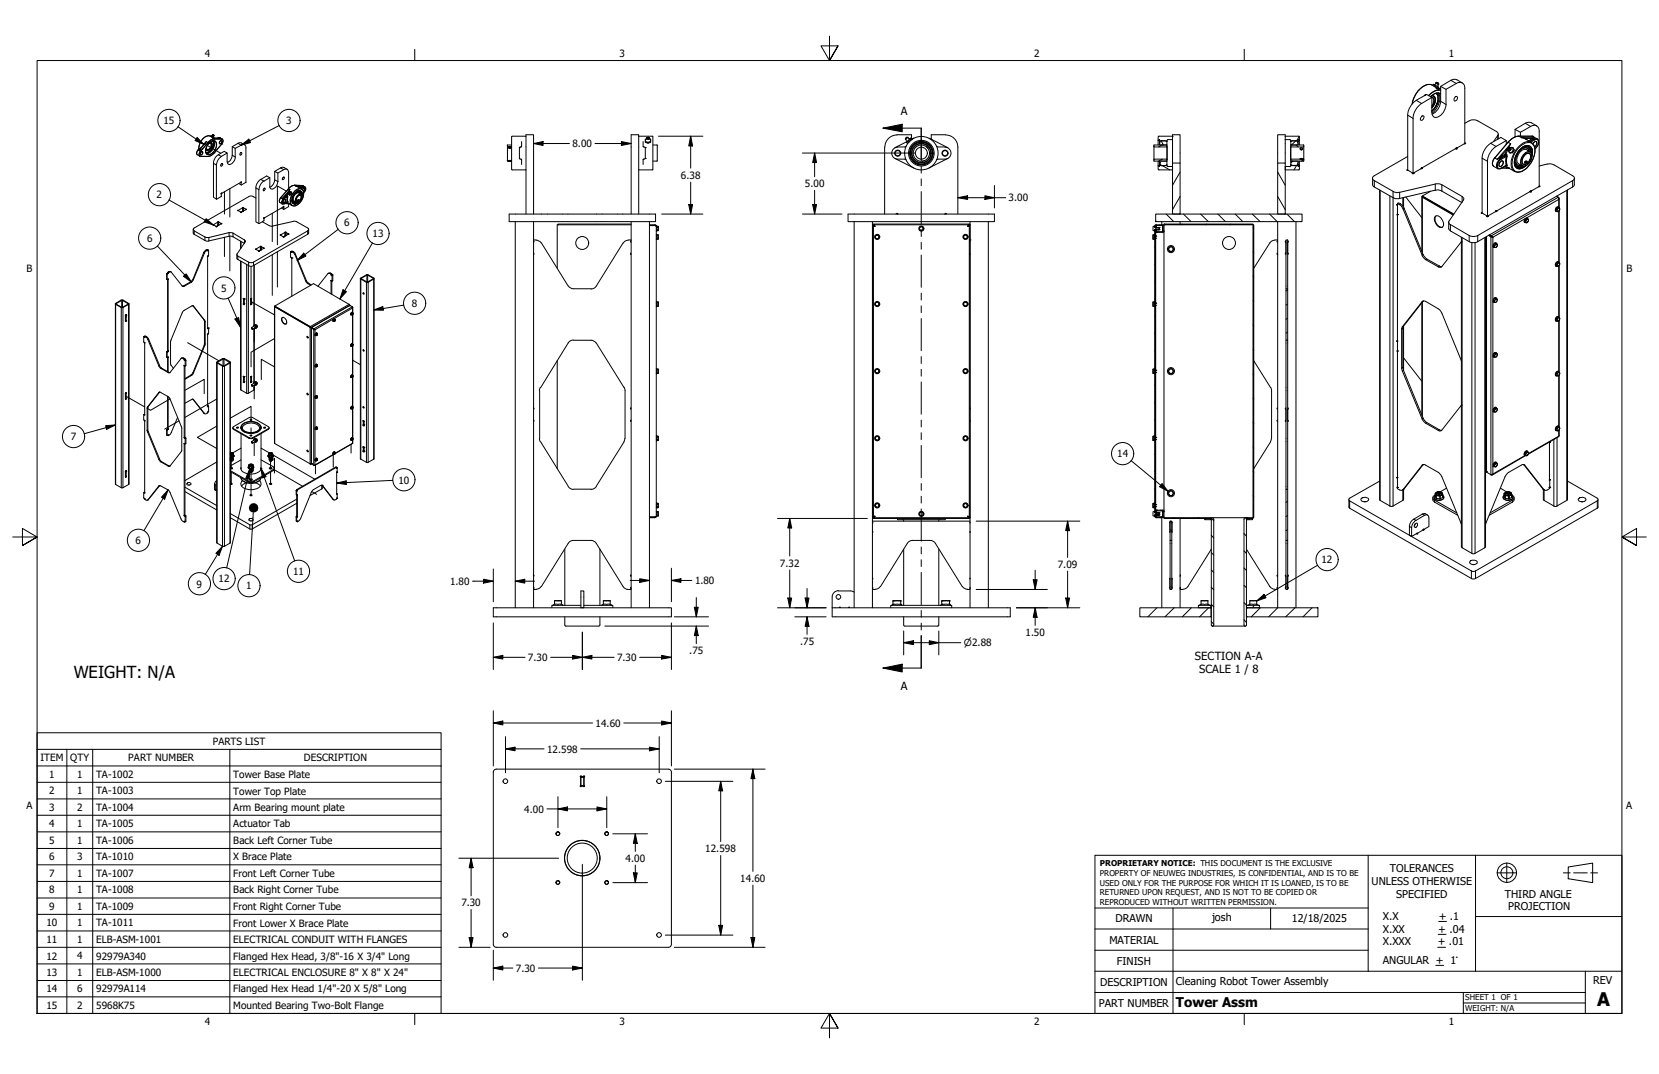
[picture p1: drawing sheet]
<svg xmlns="http://www.w3.org/2000/svg" width="432mm" height="279mm" viewBox="0 0 432 279" stroke-linecap="round" stroke-linejoin="round" font-family="sans-serif">
<defs><g id="words">
<text font-size="4.9" x="415.7" y="261.6">A</text>
<text font-size="4.3" x="19.2" y="176.5">WEIGHT: N/A</text>
<text font-size="3.5" x="306.1" y="262">Tower Assm</text>
<g font-size="2.9">
<text x="234.5" y="29.8">A</text>
<text x="311" y="171.6">SECTION A-A</text>
<text x="234.5" y="179.5">A</text>
<text x="312.1" y="175.1">SCALE 1 / 8</text>
</g>
<g font-size="2.8">
<text x="361.8" y="226.9">TOLERANCES</text>
<text x="357" y="230.3">UNLESS OTHERWISE</text>
<text x="363.4" y="233.6">SPECIFIED</text>
<text x="391.7" y="233.5">THIRD ANGLE</text>
<text x="290.3" y="240">DRAWN</text>
<text x="315.5" y="239.7">josh</text>
<text x="336.2" y="239.8">12/18/2025</text>
<text x="359.9" y="239.3">X.X</text>
<text x="374.5" y="239.3">+ .1</text>
<text x="392.6" y="236.8">PROJECTION</text>
<text x="288.7" y="245.5">MATERIAL</text>
<text x="359.9" y="242.6">X.XX</text>
<text x="359.9" y="245.9">X.XXX</text>
<text x="374.2" y="245.9">+ .01</text>
<text x="374.3" y="242.6">+ .04</text>
<text x="290.7" y="251">FINISH</text>
<text x="359.9" y="250.7">ANGULAR + 1°</text>
<text x="286.4" y="256.4">DESCRIPTION</text>
<text x="306.1" y="256.3">Cleaning Robot Tower Assembly</text>
<text x="414.7" y="256">REV</text>
<text x="286" y="261.9">PART NUMBER</text>
</g>
<g font-size="2.6">
<text x="53.3" y="14.7">4</text>
<text x="161.2" y="14.7">3</text>
<text x="269.2" y="14.7">2</text>
<text x="377.1" y="14.7">1</text>
<text x="42.5" y="32.3">15</text>
<text x="74.5" y="32.3">3</text>
<text x="149" y="38.3">8.00</text>
<text x="177.2" y="46.5">6.38</text>
<text x="40.8" y="51.6">2</text>
<text x="209.5" y="48.7">5.00</text>
<text x="262.5" y="52.4">3.00</text>
<text x="89.6" y="58.9">6</text>
<text x="38.3" y="62.9">6</text>
<text x="97" y="61.7">13</text>
<text x="6.9" y="70.8">B</text>
<text x="423.4" y="70.8">B</text>
<text x="57.5" y="75.9">5</text>
<text x="107.2" y="79.9">8</text>
<text x="18.5" y="114.6">7</text>
<text x="290.8" y="119">14</text>
<text x="103.7" y="125.8">10</text>
<text x="35.3" y="141.5">6</text>
<text x="76.3" y="149.5">11</text>
<text x="203" y="147.4">7.32</text>
<text x="275.3" y="147.8">7.09</text>
<text x="344" y="146.6">12</text>
<text x="51.2" y="152.8">9</text>
<text x="56.9" y="151.5">12</text>
<text x="64.1" y="153.3">1</text>
<text x="117.2" y="152.1">1.80</text>
<text x="180.9" y="152">1.80</text>
<text x="208.3" y="167.8">.75</text>
<text x="266.9" y="165.4">1.50</text>
<text x="137.4" y="172">7.30</text>
<text x="160.6" y="172">7.30</text>
<text x="179.4" y="170.1">.75</text>
<text x="155" y="189">14.60</text>
<text x="55.4" y="193.7">PARTS LIST</text>
<text x="142.4" y="195.8">12.598</text>
<text x="10.5" y="198.1">ITEM</text>
<text x="12.8" y="202.3">1</text>
<text x="18.3" y="198.1">QTY</text>
<text x="20.1" y="202.3">1</text>
<text x="25" y="202.4">TA-1002</text>
<text x="33.4" y="198.1">PART NUMBER</text>
<text x="60.7" y="202.4">Tower Base Plate</text>
<text x="79.1" y="198.1">DESCRIPTION</text>
<text x="12.8" y="206.6">2</text>
<text x="20.1" y="206.6">1</text>
<text x="25" y="206.6">TA-1003</text>
<text x="60.7" y="206.7">Tower Top Plate</text>
<text x="6.9" y="210.5">A</text>
<text x="12.8" y="210.9">3</text>
<text x="12.8" y="215.2">4</text>
<text x="20.1" y="210.9">2</text>
<text x="20.1" y="215.2">1</text>
<text x="25" y="210.9">TA-1004</text>
<text x="25" y="215.3">TA-1005</text>
<text x="60.7" y="210.9">Arm Bearing mount plate</text>
<text x="60.7" y="215.3">Actuator Tab</text>
<text x="136.5" y="211.4">4.00</text>
<text x="423.3" y="210.5">A</text>
<text x="12.8" y="219.5">5</text>
<text x="20.1" y="219.5">1</text>
<text x="25" y="219.5">TA-1006</text>
<text x="60.7" y="219.6">Back Left Corner Tube</text>
<text x="183.6" y="221.7">12.598</text>
<text x="12.8" y="223.8">6</text>
<text x="20.1" y="223.8">3</text>
<text x="25" y="223.8">TA-1010</text>
<text x="60.7" y="223.8">X Brace Plate</text>
<text x="162.8" y="224.2">4.00</text>
<text x="12.8" y="228.1">7</text>
<text x="12.8" y="232.4">8</text>
<text x="20.1" y="228.1">1</text>
<text x="20.1" y="232.4">1</text>
<text x="25" y="228.1">TA-1007</text>
<text x="25" y="232.4">TA-1008</text>
<text x="60.7" y="228.2">Front Left Corner Tube</text>
<text x="60.7" y="232.4">Back Right Corner Tube</text>
<text x="192.7" y="229.4">14.60</text>
<text x="12.8" y="236.7">9</text>
<text x="20.1" y="236.7">1</text>
<text x="25" y="236.7">TA-1009</text>
<text x="60.7" y="236.7">Front Right Corner Tube</text>
<text x="120.1" y="235.8">7.30</text>
<text x="12.1" y="241">10</text>
<text x="12.1" y="245.3">11</text>
<text x="20.1" y="241">1</text>
<text x="20.1" y="245.3">1</text>
<text x="25" y="241">TA-1011</text>
<text x="25" y="245.3">ELB-ASM-1001</text>
<text x="60.7" y="241">Front Lower X Brace Plate</text>
<text x="60.7" y="245.3">ELECTRICAL CONDUIT WITH FLANGES</text>
<text x="12.1" y="249.6">12</text>
<text x="20.1" y="249.6">4</text>
<text x="25" y="249.6">92979A340</text>
<text x="60.7" y="249.6">Flanged Hex Head, 3/8&quot;-16 X 3/4&quot; Long</text>
<text x="12.1" y="253.9">13</text>
<text x="20.1" y="253.9">1</text>
<text x="25" y="253.9">ELB-ASM-1000</text>
<text x="60.7" y="253.9">ELECTRICAL ENCLOSURE 8&quot; X 8&quot; X 24&quot;</text>
<text x="134.3" y="252.8">7.30</text>
<text x="12.1" y="258.2">14</text>
<text x="12.1" y="262.4">15</text>
<text x="20.1" y="258.2">6</text>
<text x="20.1" y="262.5">2</text>
<text x="25" y="258.2">92979A114</text>
<text x="25" y="262.5">5968K75</text>
<text x="60.7" y="258.2">Flanged Hex Head 1/4&quot;-20 X 5/8&quot; Long</text>
<text x="60.7" y="262.5">Mounted Bearing Two-Bolt Flange</text>
<text x="53.3" y="266.6">4</text>
<text x="161.2" y="266.6">3</text>
<text x="269.2" y="266.6">2</text>
<text x="377.1" y="266.6">1</text>
</g>
<text font-size="2.5" x="250.9" y="168.1">⌀2.88</text>
<g font-size="2.1">
<text x="286.3" y="225.4">PROPRIETARY NOTICE: THIS DOCUMENT IS THE EXCLUSIVE</text>
<text x="286.3" y="227.8">PROPERTY OF NEUWEG INDUSTRIES, IS CONFIDENTIAL, AND IS TO BE</text>
<text x="286.3" y="230.4">USED ONLY FOR THE PURPOSE FOR WHICH IT IS LOANED, IS TO BE</text>
<text x="286.3" y="232.9">RETURNED UPON REQUEST, AND IS NOT TO BE COPIED OR</text>
<text x="286.3" y="235.4">REPRODUCED WITHOUT WRITTEN PERMISSION.</text>
<text x="381.4" y="260.2">SHEET 1 OF 1</text>
<text x="381.4" y="263">WEIGHT: N/A</text>
</g>
</g></defs>
<!-- layer: Hatch (ANSI) -->
<g fill="none" stroke="#000" stroke-width=".26">
<path d="M302.2 36.6l.6 1.1M302.5 37.7l-.9 .5M305.1 35.4h.1M337.2 36.6l-1 1.1M337.4 37.7l.5 .5M338.1 35.5l-.6 1.1M300.4 58.9l.1 .2M300.6 59.8l-.1 .1M300.6 59.2l.6 .6M300.8 57.5l.2 .2M301 59l-.2 .1M301.8 42.3h.1"/>
<path d="M301.9 42.5l.3 .5M301.9 58.5l-.1 .2M302.4 43l2 1.2M302.5 41.4l-.9 .5M303.5 55.7l2 2M307.1 44.8l-1.9 3.4M307.1 51.1l-1.9 3.4M307.7 58.3l-.3 .2M308 55.7l2 2M312.5 55.7l2 2M314.1 58.3l-.3 .2M317 55.7l2 2"/>
<path d="M320.4 58.3l-.3 .2M321.5 55.7l2 2M325.9 55.7l2.1 2M326.1 59.1l.2 .3M330.5 55.7l1.9 2M332.5 51.1l2 3.4M332.5 44.8l2 3.4M335 55.7l1.9 2M336.5 41.9l-.5 .5M337.5 43l-.7 1.2M338.6 41.4l.6 .5M300.7 77.6l-.2 .2"/>
<path d="M300.7 73.2l-.2 .1M300.7 68.6l-.2 .2M300.7 64.1l-.2 .2M326.1 78.2l.2 .3M326.1 71.8l.2 .3M326.1 65.5l.2 .3M335.2 79.1l-.5 .3M335.2 75.4l-.5 .3M300.7 95.6l-.2 .2M300.7 91.1l-.2 .2M300.7 86.6l-.2 .2M300.7 82.1l-.2 .2"/>
<path d="M326.1 97.2l.2 .3M326.1 90.9l.2 .3M326.1 84.5l.2 .3M335.2 86.4l-.5 .3M335.2 82.8l-.5 .3M300.7 118l-.2 .2M300.7 113.5l-.2 .2M300.7 109l-.2 .2M300.7 104.6l-.2 .2M300.7 100.1l-.2 .2M326.1 116.3l.2 .3M326.1 109.9l.2 .3"/>
<path d="M326.1 103.6l.2 .3M300.5 134.3v.1M300.7 131.5l-.2 .2M300.7 127l-.2 .2M300.7 122.5l-.2 .2M300.8 134l.2 .2M301.1 133.4l-.4 .6M302.1 132.7l.3 .2M302.3 134.5l-.2 .2M302.8 133.1l.2 .1M304.5 137.8l.5 .2M305.5 134.7l.3 .2"/>
<path d="M311.8 134.7l.4 .2M315.2 135l-.2 .2M315.3 139.3l.6 .7M315.3 134.8l.6 .6M323.8 138.8l.6 .6M324.2 134.7l.2 .2M324.5 134.7l.4 .2M325.4 134.9l-.3 .3M326.1 129l.2 .3M326.1 122.6l.2 .3M335.2 137.8l-.5 .2M335.2 134.1l-.5 .3"/>
<path d="M335.2 130.4l-.5 .3M301.1 158.1l-2.3 2.4M305.6 158.1l-2.4 2.4M310.1 158.1l-2.4 2.4M314.6 158.1l-2.4 2.4M315.2 157.7l-.2 .4M315.3 157.2l.6 .7M315.3 152.8l.6 .6M315.3 148.3l.6 .6M315.3 143.8l.6 .6M323.8 156.8l.6 .6M323.8 152.3l.6 .6"/>
<path d="M323.8 143.3l.6 .7M323.8 147.8l.6 .6M326.4 157.5l-.4 .6M328 158.1l-2.3 2.4M332.5 158.1l-2.3 2.4M337.1 158.1l-2.5 2.4M341.5 158.1l-2.3 2.4M315.3 161.7l.6 .7M323.8 161.2l.6 .7"/>
</g>
<!-- layer: Visible (ANSI) -->
<g fill="none" stroke="#000" stroke-width=".26">
<path d="M51.8 39.1h.1M51.9 38.9h.1M52.3 38.5l-.5 .3M52.6 39.5l-.4 .3v.5M53.3 37.3h.1M53.3 37.3l-1.4 1.6M53.7 38.3l.2 .6M54.6 37a.61 .61 0 0 1 .6 .4 .61 .61 0 0 1-.1 .6l-.4 .8a.64 .64 0 0 1-1.2 .1M54.8 37.3l-.6 .2M54.8 35.5a2.22 2.22 0 0 0-2.7 1.6l-.3 1.7M54.8 35.5l.1-.2 .8 .5M54.8 35.5l.8 .4"/>
<path d="M54.9 37a1.4 1.4 0 0 1-1.2 2.1M55 35.4h.1M55.1 35.4l-.1 .2M55.1 35.6l.2 .2M55.1 35.6h.1M55.3 35.1h-.1M55.3 35.1l-.3 .2M55.3 36.6l.1 .1M55.3 35.1l.4 .2M55.4 36.7a2.28 2.28 0 0 1-1.7 3M55.4 36.7a.98 .98 0 0 1 .2 1.3l-.2 .2M55.4 38.2l-1 1.3-.8 .2"/>
<path d="M55.4 38.2h.1M55.4 36.7h.1M55.5 35.1h.1M55.5 38.1l.1 .1M55.5 35.9h1.7M55.5 35.6l-.1 .2M55.7 35.3v.4M55.7 35.3l-.1 .1M55.7 35.8l-.1 .1M55.9 36.7l-.1-.1a2.49 2.49 0 0 0-2.3 2.6l.2 .7 .2 .2M56.7 35.9l.5-.1 .6 .4 .2 .2v.6l-2.6 3.2-1.1 .5h-2.2l-.7-.4a1.09 1.09 0 0 1 .4-1.5M57.2 35.9h.1"/>
<path d="M57.7 36.6a.54 .54 0 0 0-.5 .8M60.5 38.2l.7 .4 1.5-.8a.76 .76 0 0 1 .9-.1 .76 .76 0 0 1 .4 .8v8.9l-1.2 .7-.6-.3M61.2 38.6v2.2a1.62 1.62 0 0 1-1.8 1.9l-.3-.7v-2.2M62.5 39.8l.2-.1a.3 .3 0 0 1 .2 .4 .3 .3 0 0 1-.5 .1zM63.7 37.7l-1-.6h-.5l-1.7 1.1-.1 2.6-.4 .9-.8 .6M132.1 37.8v4M132.1 37.7l-.1 .1M132.1 37.7h1.1M132.3 38.2a.37 .37 0 0 1 .5-.2 .37 .37 0 0 1 .2 .5h-.6zM132.5 38.4h.3v-.2v.2zM132.6 38.4h.2zM132.6 38.2h.2z"/>
<path d="M132.6 38.2l-.1 .2M132.6 38.2v.2M132.8 38.2v.2M135.2 38.4h.1M135.2 38.4v2.8l.2 .1M135.4 38.3l-.2 .1M135.8 36.8v1.3M135.8 38.1l-.4 .1M136.8 35.5h.1M136.8 35.4l-3.6 .1v8.5M166.3 35.5h-.1M166.3 35.4h3.5"/>
<path d="M167.4 38.1l.1 .1M167.4 36.8v1.3M167.5 38.2h.3M167.8 38.3l.2 .1M168 38.4h.1M168 36.8v.2l.7 .3 .7-.3v-.2M168 38.4v2.8M168.3 36.1l-.3 .1a.78 .78 0 0 0 .4 .8 .78 .78 0 0 0 1-.2v-.6l-.3-.1M168.3 35.8a.34 .34 0 0 0 .4 .5 .34 .34 0 0 0 .3-.5M168.3 35.8v.5M168.4 35.8a.27 .27 0 0 1 .3-.1 .27 .27 0 0 1 .2 .3l-.3 .1zM168.4 35.8h-.1"/>
<path d="M168.5 35.9l.3-.1zM168.7 37.1v.2M168.9 35.8h.1M169 35.8v.5M169.8 35.4l.1 .2v8.4M169.9 37.7l1.2 .1v4l-1.2 .1M230.3 38.2v17.5M233.4 35.1h3.8v1.2M233.5 35.1a3.1 3.1 0 0 0-3.2 3.2M233.6 38.3a1.56 1.56 0 0 0-1.5 1.5 1.56 1.56 0 0 0 1.5 1.6M235.7 36.3l.1 .1M235.8 38l-.3 .2h-1.9"/>
<path d="M235.8 36.4l.3 .2-.1 .4M236 35.8l-.2 .2M236.1 36.8l-3.2 1.6M236.2 36.8l.2 .2M236.3 35.8l-.6 .5M236.3 35.8l-.3-.1-.4 .4 .1 .2M236.3 35.7l.1 .1M236.4 35.8l.2 .3 .3-.1M236.5 36.9h.1M236.8 36.2l.2 .2M236.9 36.6h.1M236.9 36l.4 .1-1.1 1.2-.3-.2z"/>
<path d="M237.2 36.3h.1M237.8 35.9l-.6 .4M241 38.1l.5 .5M241.8 35.9l4.9 2.5M242.4 36.1v.1M242.4 36.3h.1M243.8 38l.3 .2h1.9M246 38.3a1.56 1.56 0 0 1 1.5 1.5 1.56 1.56 0 0 1-1.5 1.6M246.1 35.1h-3.7v1.2M246.2 35.1a3.1 3.1 0 0 1 3.1 3.2M249.3 38.2v17.5M300.3 38.1l.1 .1"/>
<path d="M300.4 37.8v4M300.4 37.7l-.1 .1M300.4 38.2h3.4l-.1 3.3M300.4 37.7h3.3M301.4 36.5h.1M301.6 35.4h3.5M301.7 35.4l-.2 .2-.1 2.1M301.8 36.3l-.3 .2M301.8 36.3v1M301.8 36.7l1.1-.1 .8 .1M301.8 36.7l1.9 .1M303.6 37.7l.1 .1"/>
<path d="M303.7 36.8v.9h-1.9v-.9M303.7 36.6v.2M303.7 37.7v4.2M303.7 38.1l-.1 .1M305.1 35.5h.1M305.1 36.3h-1.1l-.3 .3M305.2 36.3h-.1M334.5 36.3h.1M334.5 35.5h.1M334.6 36.3h1.1l.3 .3M334.6 35.4h3.5M335.9 37.8h3.4v4.1l-3.4-.1"/>
<path d="M335.9 38.1l.1 .1M335.9 36.7l.8-.1 1.2 .1M336 36.6v.2M336 37.7v4.2M336 36.7h.1M337.8 36.8l-.7-.2-1.1 .2M337.9 36.7v1h-1.9v-.9M337.9 36.3v1M337.9 36.3l.4 .2M338 35.4l.2 .2v2.1M339.3 38.1l-3.4 .1 .1 3.3M370.1 30.2h.2a.43 .43 0 0 1 .4 .3 .43 .43 0 0 1-.2 .5 .43 .43 0 0 1-.7 .3 .43 .43 0 0 1 0-.8z"/>
<path d="M372.6 24.9a1.01 1.01 0 0 1 1 1.5l-.3 .9-.6 .8M372.9 22.2a2.87 2.87 0 0 0-3.5 1.1l-.9 1.1-.6 1.3-.4 1.4M373.1 25a2.15 2.15 0 0 1-.4 3M373.2 22l1.3 .7-.2 .3-1.4-.8M373.2 22l-.1-.1-.2 .3M373.4 22.1l-.2 .3M373.4 22.5l.4 .2M373.4 22.5h.1M373.7 21.7l-.2 .3h-.3M373.8 21.5l.2-.1 .5 .3v.2zM373.8 21.5l-.1 .1M373.8 24.3l.2 .1"/>
<path d="M374 24.4a3.9 3.9 0 0 1-1.3 4.5l.7-.8 .6-1M374 24.4l.1-.1a2.08 2.08 0 0 1-.1 2.8M374 27.1h.1M374 24.4h.1M374.1 26.9h.1M374.1 22.5l-.2 .3M374.1 21.5l.2 .1M374.1 23h.9M374.4 22.1l-.2 .3 .2 .3M374.5 21.9l-.1 .2M374.8 24.4a2.12 2.12 0 0 0-2.5 .7M375 22.5l1.4 .7 2.6-1.5a1.36 1.36 0 0 1 1.6-.1 1.36 1.36 0 0 1 .7 1.4v14.4"/>
<path d="M376.4 23.2v4a3.4 3.4 0 0 1-2.9 3.3l-.6-.5-.2-.7v-4l.2 .1M378.7 25.3a.43 .43 0 0 1 .6-.1 .43 .43 0 0 1-.1 .7l-.1 .2a.41 .41 0 0 1-.6 .1 .41 .41 0 0 1 0-.7zM378.8 38.7h.1M378.8 38.7l.4-.3-.2 .3M378.8 38.7l-8.6 4.9M379 38.7h.1M379.2 38.5l-.1 .2h-.3M379.2 38.5v.2M380.6 21.6l-1.4-.8-.9-.2-3.3 1.9v3.9a3.8 3.8 0 0 1-2.3 3.3M381.3 32.1l1.1-.7a2.51 2.51 0 0 1 2.2 0l5.2 3.1 .2 .6-1.3 1.7M381.3 37.1l.2 .2-2.3 1.2M390 34.9v1.2"/>
<path d="M392 36.6v.9M392.6 38.9l.1 .3h.4M392.8 38.6l-.1 .2 .2 .1-.1-.2M392.8 38.5a.34 .34 0 0 1 .4 .3 .34 .34 0 0 1-.3 .4 .34 .34 0 0 1-.3-.4M392.8 38.5a.32 .32 0 0 1 .4 0 .32 .32 0 0 1 .1 .3M392.8 38.5h-.1M392.9 38.4a.67 .67 0 0 1 1 .3 .67 .67 0 0 1-.3 .9 .67 .67 0 0 1-.9-.3l-.1-.2M393.6 39.6l.1 .2M393.6 38.4l.5 .7-.4 .7-.8-.1M394 38.9l.1 .2M394.3 33.7l1.4 .7 2.7-1.5a1.37 1.37 0 0 1 1.6-.1 1.37 1.37 0 0 1 .6 1.4v14.4M395.7 34.4v1"/>
<path d="M396.1 38.4a1.34 1.34 0 0 1 1.6-.3 1.34 1.34 0 0 1 .7 1.5M396.2 38.4a1.21 1.21 0 0 1 1.4-.2 1.21 1.21 0 0 1 .6 1.2M396.9 38a1.31 1.31 0 0 1 1.6 1.6l-.4-1.2M397 36.1h.1M397 36.1l1.6 .9a3.1 3.1 0 0 1 .6 4 5.2 5.2 0 0 1-4.2 3.8l-2.4-1.1M397.6 39.1a1.7 1.7 0 0 0-2.4 1.2 1.82 1.82 0 0 0 0 2.3l1 .5a2.15 2.15 0 0 0 2.5-1.9v-1.2l-.5-.6M397.6 39.1l.6 .3M397.8 39.9h.2M397.8 39.9h.1M398 39.3a1.11 1.11 0 0 0-1-.8 1.11 1.11 0 0 0-1.1 .5 3.2 3.2 0 0 0-1.1 3.8l1.1 .2M398 39.3a1.23 1.23 0 0 0-1-1 1.23 1.23 0 0 0-1.3 .6 3.2 3.2 0 0 0-1 3.9l.5 .3 .7-.1M398 39.9a1.78 1.78 0 0 0-1.8 1.9v.6l.2 .3"/>
<path d="M398.7 38.7a1.46 1.46 0 0 0-2.4-.4 4.6 4.6 0 0 0-1.9 5.1l.7 .5h.6M399.5 38.7a1.76 1.76 0 0 0 .6-2.6l-1.3-.7h-3.5a3.7 3.7 0 0 0-2.8 1.6l-3.4 4.1a1.5 1.5 0 0 0-.3 2.2l1.1 .6h.6l1.6-.8M399.8 36.8l-.4 .1-.4 .5M400 32.8l-1.9-1-1.1 .3-2.7 1.6v1.9M50.3 59.7v1l.2 .3 3.2 1.7 6.4-1.3 3.5 1.9M56.3 58.9h.2M56.5 58.9v.1M56.7 57.8l-1.3 .7 .9 .4M56.7 57.8h.2M56.7 58.7h.1M56.7 58.7l-.4 .2M56.7 57.8v.9"/>
<path d="M56.9 57.8l.9 .4-1.3 .7M56.9 57.8v.8h-.2M57.5 42.8l.3-.3a.32 .32 0 0 1 .1 .5 .32 .32 0 0 1-.5 .1zM57.5 50.4h.1M57.6 50.4v.7l-1.2 .7-.8-.5v-9.2l.3-1 .6-.7 1.9-1 .7 .4-2.1 1.4-.7 1.5v9.1M57.7 50.2v.1M57.7 50.3h.1M57.7 50.3l-.1-.1v.2M62.7 55.2h.1M62.7 55.2h.2M62.7 47.4l.2-.1-.2 .8M62.7 47.4h.1"/>
<path d="M62.7 55.2v.1M62.7 47.4l-5 2.9M62.9 55.2h.1M62.9 55.2v.1M63.1 54l-1.3 .7 .9 .5M63.1 54h.1M63.1 55h.1M63.1 54h.2M63.1 54.9h.2M63.1 54v1M63.1 55l-.4 .2M63.2 54.9h.1"/>
<path d="M63.3 54h.1M63.3 54l.9 .5-1.3 .7M63.3 54v.9M66.6 51.5l-1.1-.5-.7 .1-14.3 8.2a.41 .41 0 0 0-.2 .4 .41 .41 0 0 0 .2 .4l3.2 1.7h.7l5.2-1.3 1 .1 3.3 2.1-2.2 3.4v.3l3.1 1.9h.9l14.6-8.5-.1-.4-3.4-1.9-6.1 1.4-.4-.1-2-1.1M68.6 56.8h.1M68.6 49.1l.2-.1a.31 .31 0 0 1 .1 .4 .31 .31 0 0 1-.4 .1zM68.7 56.8v.6l-1.3 .8-.8-.5v-9.2l.2-.6 .8-1 1.8-1.1 .8 .4-1.7 1-.4 .4-.7 1.7v8.9M68.7 56.6l.1 .1M68.8 56.7l-.2 .1h.1M71.5 44.6l.8 .4 1.6-.9a.78 .78 0 0 1 .9 0 .78 .78 0 0 1 .3 .8v4.2M72.3 45v2.2a1.85 1.85 0 0 1-1.8 1.9l-.3-.3v-2.6M73.2 54.1l.7 .4"/>
<path d="M73.5 46.3l.2-.2a.24 .24 0 0 1 .4 .1 .24 .24 0 0 1-.2 .3l-.4 .2zM74 53h1.2M74.2 51.9a.51 .51 0 0 0-.4 .8M74.7 44.1l-1.2-.6-2 1.1-.1 2.7-.5 .9-.7 .5M75.1 50.2l.3 .2M75.1 50.2h.1M75.1 53h.1M75.1 49.8h.1M75.1 50h.1M75.1 53v.8l-1.2 .7v-.8l-5.1 3M75.2 50.1h-.1M75.2 50.1l-.1 .1"/>
<path d="M75.2 50h.2v.2h-.3M75.2 50h.2l.1 .2M75.2 50h.1M75.3 50a.36 .36 0 0 1 .6 .1 .36 .36 0 0 1-.3 .5l-.4 .1-.1-.4M75.6 50.6l.1 .1M75.7 49.9l.2 .4-.2 .4h-.5M75.9 50.2v.1M76 51.9v.2a.65 .65 0 0 0 .4 .6 .65 .65 0 0 0 .7-.1M76 51.9a.7 .7 0 0 0 .3 .8 .7 .7 0 0 0 .9-.1M76 52.4a.73 .73 0 0 0 1.2 .3l-.7 .2M77.1 50a.74 .74 0 0 1 .9-.2 .74 .74 0 0 1 .4 .8M77.2 49.9l.1-.1a.7 .7 0 0 1 1 .7"/>
<path d="M77.5 49.7a.74 .74 0 0 1 .9 .9l-.2-.7M77.6 48.6h.1M77.6 48.6l.9 .5a2.38 2.38 0 0 1-.2 3.4l-.8 .7a1.2 1.2 0 0 1-1.5 .3l-.9-.5M78 50.4a1.15 1.15 0 0 0-1.6 1.1l.1 .7 .7 .4M78 50.4l.3 .1M78.1 50.8h.1a1.12 1.12 0 0 0-.9 1.6M78.1 50.8h.1M78.2 50.4a.77 .77 0 0 0-.8-.4 .77 .77 0 0 0-.7 .5l-.2 .4-.3 1a.53 .53 0 0 0 .2 .6 .53 .53 0 0 0 .6 0 .72 .72 0 0 1-.9-.2 .72 .72 0 0 1 0-.9l.3-.6 .8-.8a.59 .59 0 0 1 .6-.1 .59 .59 0 0 1 .4 .6M78.3 50.5a1.32 1.32 0 0 1 .1 1.5 1.32 1.32 0 0 1-1.2 .6M78.5 50.1a1.06 1.06 0 0 0-1.8 .2l-.7 1.5a.92 .92 0 0 0 .9 1.3M79.1 50.1a.99 .99 0 0 0 .3-1.5l-.6-.3-2.2-.1a2.16 2.16 0 0 0-1.5 .9l-2.1 2.3a.93 .93 0 0 0-.1 1.3l.6 .4h.4l.9-.5M79.2 49l-.5 .3"/>
<path d="M80.3 59.7v1l-.2 .3-14.4 8.2h-.9l-3-1.8-.1-1.2M132 41.8l.1 .1M132.1 41.9h.4M132.3 41.8l.7 .1zM132.3 41.8h.1M132.5 41.9l-.2-.1h.8l-.2 .1M132.5 41.8h.1M132.5 55.7h38.1v2h-38.1zM132.6 41.8h.2M132.6 41.8h-.1M132.6 41.8v.1M132.8 41.8h-.3h.3"/>
<path d="M132.8 41.8v.1M132.8 41.8h.1M132.8 41.9h.4M133 41.8h.1M133.2 44l.1 .2h3.5M134.1 57.7v100.4M135.4 41.4l.4 .2M135.8 41.5v1.3M136.8 44.2h.1M136.9 55.7v-20.6h2v20.6M138.9 57.7v100.4M164.3 58.3h-19.1v.2"/>
<path d="M164.3 55.7v-20.6h1.9v20.6M164.3 58.5h-19.3v11.3M164.3 57.7v100.4M166.2 44.2h.1M166.3 44.2h3.5M167.4 41.5v1.3M167.5 41.4h.3M167.5 41.4l-.1 .2M168 41.2h.1M168 41.2l-.2 .1M169 58.5h1.4M169 57.7v100.4"/>
<path d="M169.9 44l-.1 .2M170.4 58.7h.2M170.4 58.5h.2l.2 .4-.4-.2M170.4 58.5v.2h-1.4h1.4M170.9 59.8h.4M170.9 59.2h.4M170.9 58.9h.4M171.3 58.9v1.1M220.7 55.7h38.1v2h-38.1zM222.3 57.7v100.4M227.1 57.7v100.4M227.1 58.5l.4 .2"/>
<path d="M227.1 58.5v76.2h.2v.2M227.3 58.3l.2 .4M227.3 58.7l.4 .2M227.3 58.7v75.8M227.3 58.7h.2M227.5 58.7l.2 .2M227.5 58.5l.2 .4M227.5 58.5h24.6M227.5 58.5v.2M232.9 41.2l4.9 2.5M233.6 41.4h1.9l.3 .2M233.6 55.7l.1 .1"/>
<path d="M233.7 55.7l-.3-.2-.2 .2M240.7 41.7l-.7 .2M245.9 55.7l.3-.2 .2 .2M246 55.7l-.1 .1M246 41.4h-1.9l-.3 .2M246.7 41.2l-4.9 2.5M252.1 58.7l-.2 .2M252.1 58.5l-.2 .4M252.1 58.5v.2M252.1 58.7h.2M252.3 58.3v.2h.2l-.4 .2M252.3 58.3l-.2 .4"/>
<path d="M252.3 58.3h-25v.2h-.2M252.3 58.7l-.4 .2M252.3 58.7v75.8M252.5 57.7v100.4M257.2 57.7v100.4M300.2 58.9l.3-.1 .2 .4h1l.1 .5h-1.2l-.1 .4-.3-.1zM300.3 41.8l.1 .1M300.4 41.4l-.1 .1M300.4 41.9h3.3M300.4 41.4h3.3M300.5 59.8h.2v73.5h-.2zM300.6 59.2h.1"/>
<path d="M300.6 59.8h.1M300.7 59.8h.1M300.7 59.2h.1M300.7 59.1v.1M300.7 59.7v.1M300.8 55.7h38.1v2h-38.1zM300.8 59.8h.2v.3M300.8 58.9h.2v.3h-.2zM300.8 59.2h.1M300.8 59.8v73.6h.2v-.3M300.8 59.8h.1M300.8 59.7v.1"/>
<path d="M300.9 58.7l-.2 .4h-.2v-.2M300.9 58.5h1.7v.2h-1.7M300.9 58.7h1.7v1.6h-1.4M300.9 58.7h-.1M300.9 59.7v.1M300.9 59.2h.1M301 58.4l-.5 .4M301 58.6l-.3 .2M301 59.2h.1M301 59.7v.1M301.1 59.8h.1M301.1 59.2h.1"/>
<path d="M301.1 59.7v.1M301.2 59.8h.1M301.2 59.2h.1M301.2 59.7v.1M301.3 59.8h.1M301.3 59.2h.1M301.3 59.7v.1M301.4 59.2h.1M301.4 59.8h.1M301.4 41.9v2.1M301.5 43.1h.1M301.5 44l.2 .2"/>
<path d="M301.5 59.8h.1M301.5 43.1l.3 .2M301.6 59.8h.1M301.6 59.2h.1M301.6 59.7v.1M301.6 44.2h3.5M301.7 59.2h.1M301.7 59.8h.1M301.7 59.6v.2M301.8 43l1.1 .1 .8-.1M301.8 43.3h.1M301.8 42.3v.9"/>
<path d="M302.4 58.7h.1M302.4 57.7v.8M302.8 58.7v1.4M303 58.7v75.8M303.1 58.3h23v.2h-22.9l-.2 .1M303.2 58.2l-.4 .4M303.6 41.4l.1 .1M303.7 42.9l-.8 .2-1.1-.1M303.7 42.9v-1h-1.9v1M303.7 42.9l.1 .3 .2 .2M303.7 41.8l-.1 .1M304 43.3h1.1"/>
<path d="M305.1 44.2h.1M305.1 43.3h.1M305.2 42.4h1.9v13.3h-1.9zM305.2 42.4v-7.3h1.9v7.3M305.2 43.3v.8M307.1 57.7v.6M326.1 58.5h.2v76.2h-.2zM332.5 42.4h2v13.3h-2zM332.5 42.4v-7.3h2v7.3M332.5 57.7v100.4M334.5 44.2h.1M334.5 43.3v.8"/>
<path d="M334.5 43.3h.1M334.6 44.2h3.5M334.6 43.3h1.1M335.9 41.5h3.4M335.9 42.9l1.2 .1 .8-.1M336 42.9h.1M336 42.9l-.1 .3-.2 .2M337.3 57.7v100.4M337.9 43.3h.1M337.9 42.9l-.8 .2-1.2-.1M337.9 42.8v-.9h-1.9v1M337.9 42.3v.9"/>
<path d="M338.2 44l-.2 .2M338.2 41.9v2.1M338.3 43.1l-.4 .2M338.4 41.3h.7zM338.4 41.3h.1M338.5 41.4h.5M338.6 41.9h.3M339 41.3h.1M357.3 46.4v1.7l.2 .4 5.5 3.1 1 .1 10.3-2.3 .8 .2 5.4 3.1M359.1 49.4v80.6l2.7 1.6 .5 .2 3-1.7v-2.8M363.6 53.2h.1M363.6 53.3h.1"/>
<path d="M363.7 53.3l-.1 2.6 .2-.1M363.7 53.1v.2M363.7 53.1v-.2l.9 .6 .5 .6 5.1 12.5 .9 1 3.4 1.9h.7l5.2-6.6M363.7 52.9l.3-.1 .5 .2 .9 1 5.2 12.7 .7 .7 3.5 1.9 .4 .1M363.7 55.9v32.7M363.7 53.1l.1 .2-.2-.1M363.7 55.8v.1M363.8 55.8h.1M363.8 55.9h-.1M365.3 51.4v2.4M365.9 51.2l4.2 5.4M366.4 40.7l-8.7 5a.67 .67 0 0 0-.5 .7 .67 .67 0 0 0 .5 .6l5.1 2.9 .7 .2 10.3-2.3h.8l6 3.3 .4 .5-.1 .5-3.8 5.5v.3l.2 .5 5.1 2.9a2.51 2.51 0 0 0 2.2 0l24.7-14.3a.67 .67 0 0 0 .5-.6 .67 .67 0 0 0-.5-.7l-5.2-3h-1.4l-2.1 .5"/>
<path d="M366.4 44.1l-.3 .2 1.5 .7M366.4 44.4v-14.4a5.1 5.1 0 0 1 2.2-3.9l2.7-1.5 1.4 .7-2.7 1.6a5.1 5.1 0 0 0-2.2 3.9v14.4M367.6 45l.1 .2 .3-.2M367.6 45v.1M368 45v.1M369.9 43.9h.1M369.9 43.9l-1.9 1.1M370 43.7l.3 .1-.3 .1M370 43.7h.1M370.1 51.1v14.4M370.1 43.6l.1 .1M370.2 43.6h.1"/>
<path d="M370.2 43.6h-.2l-.1 .3M370.3 51.2l8 4.6-8.1-4.8 8.2 4.7M372.3 49.8l-2.1 1.2-.1 .2 8.1 4.7M373.6 56.3a1.46 1.46 0 0 1 1.9 1.3 .88 .88 0 0 1 .1 1.2 .88 .88 0 0 1-1.2 .1l-.4-.3a1.93 1.93 0 0 1-.4-2.3zM373.8 56.2a1.96 1.96 0 0 0 1.6 2.9M385.8 55.3l-.3 .1 1.5 .8M385.8 55.6v-14.5a5.1 5.1 0 0 1 2.2-3.8l2.7-1.5 1.3 .8-2.6 1.5a5.1 5.1 0 0 0-2.2 3.9v14.4M387 56.2l.1 .2 .2-.2M387 56.2v.1M387.3 56.2v.1M389.3 55.1l-2 1.1M389.3 54.9h.1"/>
<path d="M389.3 54.9l.3 .1-.3 .1M389.4 54.7l.2 .2M389.6 54.9l-.3-.1v.3M390.8 43.8h1.9M391.1 41.9a.95 .95 0 0 0-.8 1.3M392.6 43.7h.1M394.2 41.9a1.21 1.21 0 0 0 .5 1.3 1.21 1.21 0 0 0 1.4-.1M394.2 41.8a1.3 1.3 0 0 0 .5 1.5 1.3 1.3 0 0 0 1.6-.1M394.2 42.7a1.32 1.32 0 0 0 2.2 .5l-1.3 .4M396.9 57.3l.2 .2M396.9 42h.1a.31 .31 0 0 1 .4 0 .31 .31 0 0 1 0 .4 .31 .31 0 0 1-.4 0h-.2zM397.2 56.9l.2 .1"/>
<path d="M397.4 57.2a.27 .27 0 0 1 .4-.1 .27 .27 0 0 1 0 .4 .32 .32 0 0 1-.3 .4 .32 .32 0 0 1-.4-.3zM397.4 57a.44 .44 0 0 1 .5 .5 .44 .44 0 0 1-.5 .4v.1a.4 .4 0 0 1-.3-.4 .4 .4 0 0 1 .2-.4zM397.5 56.8a.7 .7 0 0 0-.7 .3 .7 .7 0 0 0 .1 .8M397.6 57a.41 .41 0 0 0-.4-.2 .41 .41 0 0 0-.3 .4 .41 .41 0 0 0-.2 .4 .41 .41 0 0 0 .4 .3M397.8 57l-.6-.1-.3 .4v.5l.2 .1M398.2 49.8h.1M398.2 49.8l.3-.2-.1 .3M398.2 49.8l-8.6 5.1M398.4 49.9h.1M398.5 49.7v.2l-.3-.1M398.5 49.7v.1M400.6 48.3l.3 .2-2.4 1.2"/>
<path d="M405 54.4l.2 .1M405.1 51.1l.5 .3M405.3 54.4l.2-.2a.3 .3 0 0 1 .5 .1 .3 .3 0 0 1-.2 .4l-.1 .2a.27 .27 0 0 1-.4 .1 .27 .27 0 0 1 0-.5zM405.3 54l.3 .1M405.6 51.3l.1 .6v-.5M405.6 54.1h.1a.51 .51 0 0 1 .2 .6 .51 .51 0 0 1-.5 .4l-.2-.1v-.5zM405.6 53.8a.71 .71 0 0 0-.7 .4 .71 .71 0 0 0 .1 .8M405.8 54a.6 .6 0 0 0-.8 .2 .6 .6 0 0 0 .1 .9l.2-.1M405.8 51.6v2.4M405.8 54.8v13.5M405.9 54.1l-.6-.1-.3 .4v.5l.2 .1M408 49.4v80.6l-2.7 1.6-.6 .2-3-1.8v-2.7"/>
<path d="M409.8 46.4v1.7l-.5 .5-24.9 14.4h-1.8l-5.1-2.9-.4-.5v-1.8M30 79.1v46.9l1.7 .9 1.9-1v-46.8M30 78.9l1.6-.9h.4l1.6 1.1-1.7 1h-.3l-1.5-.9zM30.2 79l1.7-.9 1.5 1-1.7 .8zM43.4 71.2l.1 1.5M43.4 71.2l.1 .1M43.4 71.2h.2M43.5 72.7l.3-.2v18.8M43.5 71.3v1.4M43.6 71.1h.1M43.6 71.2l-.1 .1M43.6 71.1l.2 .1"/>
<path d="M43.6 71.1l-.2 .1M43.6 71v.1M43.6 72.7v18.5M43.6 70.9h.2M43.6 71l.2 .1M43.8 71.2h-.2M43.8 71.1v-.2l.5-.2h.2l2.9 3.7M43.8 71.1v.1M44.5 70.7a.55 .55 0 0 0-.9 .3M50.2 79.5l3 3.9v6.2l-3 7.5-.4 .4-1.7 1M53.3 65.3l.5-.4 .2 .1-.5 .3-.3 .5-3 7.3-2.2 1.3-.5 .1 2.3-1.3 .4-.4zM54 66.7h.1"/>
<path d="M54 65.2v.1l.3-.2v1.4l-.2 .2M54 66.7v18.7M54 65.2h.1M54 66.6l.1 .1M54.1 66.7h-.1M54.3 65.1l-.2-.1-.1 .2M62.6 67.9v33.4l1.9 1.1 1.7-1v-1.2M62.6 62.7v1.9M63.3 77.6l.1 .1zM63.4 77.7l.1 1.3M63.4 79.1v.1M63.4 77.7v1.4"/>
<path d="M63.4 79.2h.2M63.4 79l.1 .1M63.5 79h.1M63.5 77.7h.1M63.5 77.7l.1 .1M63.5 79l-.1 .1M63.6 77.8v1.4M63.6 79.2h.1M63.6 77.8h.1M63.6 79.1l-.2 .1M65.2 77.8h.1M65.3 79.2l-.1 .1 .2-.1"/>
<path d="M65.3 79.2h.1M65.3 77.8v1.4M65.3 77.7h.1M65.3 79.1l.1 .1M65.3 77.7v.1M65.3 79h.1M65.3 79l.2 .1M65.3 77.7v1.3M65.4 79l-.1 .1M65.4 77.7h.1M65.4 79.2h.1M65.4 77.7h-.1"/>
<path d="M65.5 79.1l-.1 .1M65.5 77.7h.1M65.5 79.1h.1M65.5 77.7v1.4M66.2 69v15.5M67.3 65.3h.1M67.3 65.3h.2M67.3 65.3v.1M67.5 65.3h.1M67.5 65.3v.1M67.8 64.1l-1.3 .7 .8 .5M67.8 64.1h.2"/>
<path d="M67.8 65h.2M67.8 64.1v1l-.5 .2M68 64.1h.1M68 64.1l.8 .5-1.3 .7M68 64.1v.9M71.4 79.7v35.6l9.3 5.4M71.6 79.8l9.2 5.3-9.3-5.5 9.5 5.6M73.7 61.6h.1M73.7 61.6h.2M73.9 61.6h.1M73.9 61.6v.1M74.2 60.5l-1.3 .6 .8 .5"/>
<path d="M74.2 60.5h.2M74.2 60.5v.8l-.5 .3M74.4 60.5h.1M74.4 60.5v.8h-.2M74.4 60.5l.6 .3M75 60.8h.1M75 61h.1M75 61l-1.1 .6M75.1 60.8h.1l-.1 .2M75.7 65.5a.91 .91 0 0 1 1.2 .7l3 7.1 1.1 .8M75.7 65.5l.2 .2v-.2M75.7 65.5l-.1 1.4 .3 .2"/>
<path d="M75.9 67.1h.1M75.9 67v.1M75.9 65.5l.4 .2 .5 .5 2.9 7.2 1.2 .8M75.9 65.5h.1M75.9 67.1v.1M75.9 67.2v9.9M85.5 71.1h.5l.4 .1-.2 .2M86.2 71.4h.1M86.2 71.4v.2M86.2 71.3v.1M86.2 73h-.1l.1 3.5M86.2 73h.1"/>
<path d="M86.2 71.6h.1M86.2 71.6h.2M86.3 71.4l.1 .1M86.4 71.2l-1-.1-2.7 3.4M86.4 73.1v3.5M86.4 71.4h.1M86.4 71.4l-.2 .2M86.4 71.4l.2 .2M86.4 71.6v1.6l-.2-.2M86.6 71.6h-.2M86.6 71.6v1.4l-.2 .1M86.6 71.6l-.2 .1"/>
<path d="M90.9 79.2v.3M90.9 79.2l-9.3-5.4-10.2 5.8 .1 .2 9.5 5.4M90.9 79.5h.1M91 79.3v.1M91.7 79.9l-.6-.5-10 5.8M91.7 79.8l.1 .3v-.2M93.8 72.5v46.9l1.6 .9h.4l1.5-.9v-46.9M93.8 72.4l1.6-1h.4l1.5 .9v.3l-1.5 .9h-.4zM94 72.5l1.5-.9 1.7 .8-1.6 1zM94.6 76.2l.1 .3M138.8 65.8l.2 .2-.1 .2M138.9 62.6l.1 .3-.2 .1"/>
<path d="M138.9 62.4h.7M139.5 62.5l.8 .2 .6 .5M140.9 63.2l7 11.2M147.9 74.4l.6 .5 .8 .2h4.6M162.2 63.2l-7 11.2a1.62 1.62 0 0 1-1.4 .8M163.5 62.5l-.7 .2-.6 .5M163.6 62.4h.7M164.2 62.6l-.1 .3 .1 .1M164.2 65.8l-.1 .2 .1 .2M170.8 60.1l.1-1.3v75.6l-.1-1.4M170.8 61v1.3M170.8 78.4v1.4"/>
<path d="M170.9 62.2h.4M170.9 61.9h.4M170.9 61.3h.4M170.9 61.1h.4M170.9 60h.4M170.9 79.7h.4M170.9 79.4h.4M170.9 78.8h.4M170.9 78.5h.4M171.3 61.1v1.1M171.3 78.5v1.2M227.1 62.4h.1"/>
<path d="M227.1 65.8v.1M227.1 62.6l.1 .1M227.1 63h.1M227.2 66.2h-.1M252.5 66.2h.1M252.5 63h.1M252.5 62.6v.1M252.5 62.4h.1M252.5 65.8v.1M300.2 61.1v1.1M300.2 78.5v1.2M300.2 62.2h.3"/>
<path d="M300.2 61.9h.3M300.2 61.3h.3M300.2 61.1h.3M300.2 79.7h.3M300.2 79.4h.3M300.2 78.8h.3M300.2 78.5h.3M300.5 61v1.3M300.5 78.4v1.4M300.7 61.7l.1 .3M300.7 79.2l.1 .2M300.7 61.4h.1"/>
<path d="M300.7 78.9h.1M300.7 60.1l.4 .4M300.8 61.5v.1M300.8 62h.1M300.8 61.4h.1M300.8 78.9v.2M300.8 79.4h.1M300.8 78.9h.1M300.9 60.3l1.7 .2M300.9 60.1l.2 .2M302.8 60.1l-.2 .2M303 60.1l-.4 .4"/>
<path d="M304.4 64.2h.3a.66 .66 0 0 1 .7 .5 .66 .66 0 0 1-.3 .7h-.7a.73 .73 0 0 1 0-1.2zM330.5 63.2l-4.2 6.6M331.8 62.5l-.7 .2-.6 .5M331.9 62.4h.6M332.5 62.7l-.1 .2 .1 .1M332.5 66.1v.1M332.5 65.8l-.1 .2 .1 .2M332.5 62.6v.1M334.6 65.9l-.1 .1 .2 .2M334.6 62.9l.1 .1M334.7 62.7l-.2 .1 .1 .2M334.7 65.8l-.1 .1"/>
<path d="M334.7 75.1h.5v13.4h-.5zM334.7 63.2v-.8h.5v12.7M334.7 63v12.1M335.2 65.8v.1M335.2 62.7l.1 .1-.1 .2M335.2 65.9l.1 .1-.1 .2M370.1 78.7v29.3M370.5 78.3l-5.2 6.5M380.4 61.7v80.5l2.9 1.9 .6-.1 2.8-1.8v-80.5M380.4 62.9h.1M386.9 61.5v61.3M387.5 61.3l.5 .3"/>
<path d="M387.6 61.2l.6 .1M387.6 61.2l.6 .3-.2 .1M387.6 61.2l.3 .1M387.7 61.1l.5 .2M388 61.6l.6 .1M388.2 61.5l.2 .2M388.2 61.3l.4 .4M388.2 61.6l.2 .1M388.3 61.6l.1 .1M388.4 61.7h.2M388.7 63.8l.3 .1M388.7 78l.3 .2"/>
<path d="M389.1 63.3l.2 .2M389.1 77.6l.2 .1M389.2 63.7l.1-.1a.27 .27 0 0 1 .3 0 .27 .27 0 0 1 0 .4 .32 .32 0 0 1-.2 .4 .32 .32 0 0 1-.4-.3zM389.3 77.9a.3 .3 0 0 1 .4 0 .3 .3 0 0 1-.1 .5 .31 .31 0 0 1-.5 .3 .31 .31 0 0 1 0-.6zM389.3 63.5a.42 .42 0 0 1 .5 .3 .42 .42 0 0 1-.4 .5 .29 .29 0 0 1-.4 .1 .29 .29 0 0 1 0-.5zM389.3 77.7a.42 .42 0 0 1 .5 .4 .42 .42 0 0 1-.4 .4l-.1 .2a.41 .41 0 0 1-.4-.4 .41 .41 0 0 1 .4-.4zM389.4 63.2a.71 .71 0 0 0-.7 .4 .71 .71 0 0 0 0 .8M389.4 77.5a.72 .72 0 0 0-.7 .3 .72 .72 0 0 0 0 .8M389.5 63.4a.46 .46 0 0 0-.5-.1 .46 .46 0 0 0-.3 .5l-.1 .4 .4 .2-.3-.1v-.5l.4-.5 .6 .2M389.5 77.7a.61 .61 0 0 0-.8 0 .61 .61 0 0 0 0 .8l.3 .1-.3-.1v-.5l.4-.4 .6 .2M405 68.6l.2 .2M405.3 68.2l.3 .1"/>
<path d="M405.5 68.5a.28 .28 0 0 1 .5 0 .28 .28 0 0 1-.2 .5 .32 .32 0 0 1-.2 .3 .32 .32 0 0 1-.3-.1zM405.6 68.3a.49 .49 0 0 1 .3 .6 .49 .49 0 0 1-.6 .4l-.1-.5zM405.6 68.1a.7 .7 0 0 0-.7 .4 .7 .7 0 0 0 .1 .8M405.8 68.3a.4 .4 0 0 0-.5-.2 .4 .4 0 0 0-.3 .4 .41 .41 0 0 0-.2 .5 .41 .41 0 0 0 .5 .3M405.8 69v13.5M405.9 68.4l-.6-.2-.3 .4v.6l.2 .1M32.6 82.5h.1M32.6 82v1.6l.2-.1M32.6 82.1h.1M32.6 82.4h.1M32.6 83.4l.2 .1M32.7 82h.1"/>
<path d="M32.7 82l-.1 .1M32.7 82.4h-.1M32.7 82l.1 1.4M32.8 82l.1-.1-.1 1.5M32.8 83.3l-.1 .1M32.8 82h.1M32.8 83.5h.1M32.8 83.4v.1M37.5 87.6l.3-.2 .7 .5 3.2 7.6 2.6 1.4M37.5 87.6l.2 .2v-.2M37.5 87.6l-.1 1.4 .2 .2M37.6 89.2h.1"/>
<path d="M37.7 87.6l.5 .2 .3 .5 3 7.1 2.3 1.6 .5-.1M37.7 87.6h.1M37.7 89.2h.1M37.7 89.2v18.7M37.7 89.1l-.1 .1M43.4 91.4l.1 1.6M43.4 91.5l.1 .1M43.4 91.4l.2 .2M43.5 93l.3-.2v4M43.5 91.6v1.4M43.6 91.4h.1M43.6 91.4h.2"/>
<path d="M43.6 91.4h-.2M43.6 91.2h.1M43.6 91.2v.2M43.6 93v3.6M43.6 91.2l.2 .1M43.8 91.4l-.3 .2M43.8 91.3v.1M45.1 95.8l-.7-1.1v-6.2l3.2-7.4 2.6-1.6 3.2 4v6.2l-3.2 7.7-2.1 1.3M47.2 93.2l.5-.1 .4 .2v.2M47.9 93.5l-.5-.3h-.2l-2.9 3.7M47.9 93.5h.1M47.9 93.5l.1 .2"/>
<path d="M48 95.1l-.1-.1v18.8M48 95.1h.1M48 93.7h.1M48 93.7l.2-.2 .2 .2M48 95.1l.2 .1M48.1 93.5v.1M48.1 93.5h-.2M48.1 95.2v18.5M48.1 93.3l-.2 .1M48.1 93.7l.1 .1M48.2 93.8v1.4M48.3 93.7h-.2"/>
<path d="M48.4 93.7v1.4l-.2 .1M48.4 93.7l-.2 .1M54 87v.1M54 87.1v18.7l.1-.1M54 87.1h.1M54 85.4h.1M54 85.4v.1h.1M54 86.9h.1M54 85.3h.3M54.1 85.5l.2-.2v1.5l-.2 .1M54.1 86.9h.1M54.1 85.5h.1"/>
<path d="M54.1 86.9l-.1 .2M54.3 85.3h.1M56.4 94.3v46.9l1.8 1 1.7-1v-46.9M56.4 94.2l1.8-1 1.7 1.1-1.8 1zM56.6 94.2l1.6-.9 1.6 1-1.8 .9zM63.4 99.3l.1 .1M63.4 99.4l.1 .1M63.5 99.3h.1M63.5 98h.1M63.5 99.5h.1M63.5 98l-.2-.1 .1 1.5M63.5 98l.1 .1"/>
<path d="M63.5 98v1.3M63.5 99.3l-.1 .1M63.6 98.1h.1M63.6 98l-.1 1.5M63.6 99.4h-.2M65.2 98l.1 .1M65.3 98.1l-.1 1.5 .1-.1M65.3 98l.2-.1v.1M65.3 98.1h.1M65.3 99.4h.1M65.3 98v.1M65.3 99.3h.1"/>
<path d="M65.3 99.5h.1M65.3 98h.1M65.3 99.3l.2 .1M65.3 98v1.3M65.4 99.3l-.1 .1M65.4 99.4h.1M65.4 99.4l-.1 .1M65.5 99.4h-.1M65.5 98h.1M65.5 98v1.4M65.5 85.4v-.2l.2 .1 .1 .3h-.2M65.5 85.2l.7-.4 .3 .1v.3l-.8 .5"/>
<path d="M65.6 85.6h.1M66 99.8a.39 .39 0 0 1 .4-.5 .39 .39 0 0 1 .4 .5v.1a.29 .29 0 0 1-.1 .3 .29 .29 0 0 1-.4-.1M66 84.9v-.1a.35 .35 0 0 1 .4-.3 .35 .35 0 0 1 .3 .4l.1 .3-.2 .3-.3-.2M66.2 85.3v14M66.4 99.4l.1-.1 .4 .2 .1 .3-.2 .2M66.4 84.5l.5 .1 .1 .4-.2 .2M66.9 99.4l-.2 .2M66.9 84.6l-.2 .1M67 99.8l-.2 .1M67 85l-.2 .1M73.3 82.7a.95 .95 0 0 1 1.1 .2 .95 .95 0 0 1 .2 1 .55 .55 0 0 1-.6 .4 .55 .55 0 0 1-.5-.5l-.2-.6zM73.5 82.6a1.11 1.11 0 0 0 1 1.7"/>
<path d="M79.9 87.6l.2-.1v.4zM80 87.5l.2 .4M81 85.2h.1M81 85.3l.7 .4M81 85.2l.6 .3M81 85.3v35.4M81.1 85.2l.6 .3M81.6 85.5h.1M81.7 85.7l.3 .1M81.7 85.7h.2zM81.7 85.5l.3 .3M81.8 85.7h.1"/>
<path d="M81.9 85.7h.1M81.9 85.7l.1 .1M82 86.9l.2 .1M82 95.1l.2 .1M82.3 86.9h.1a.2 .2 0 0 1 .2 .1 .2 .2 0 0 1-.1 .2 .2 .2 0 0 1-.3-.1zM82.3 86.7h.1M82.3 94.8l.1 .1M82.4 86.7a.24 .24 0 0 1 .2 .4 .24 .24 0 0 1-.4 .1zM82.4 94.9a.22 .22 0 0 1 .2 .3 .22 .22 0 0 1-.4 .1zM82.5 86.6l-.5 .2 .1 .5M82.5 94.8l-.3-.1-.2 .4 .1 .3M82.5 86.7a.33 .33 0 0 0-.4 .2 .33 .33 0 0 0 .1 .4l-.2-.4 .3-.2 .3 .1"/>
<path d="M82.5 94.9l-.1-.2-.3 .2-.1 .5h.2h-.2v-.3l.3-.3 .3 .1M86.7 83.2l.2 .1M86.9 83l.2 .1M87 83.1h.1a.25 .25 0 0 1 .1 .3 .25 .25 0 0 1-.3 .1zM87.1 82.9h-.2l-.3 .3 .1 .4M87.2 83.1a.3 .3 0 0 0-.5 0 .3 .3 0 0 0 .2 .5l-.2-.4 .2-.2 .3 .1M91.4 81.6l.1 .1M91.4 89.7l.1 .1M91.4 97.9l.1 .1M91.6 81.3l.1 .1M91.6 89.5h.1M91.6 97.6l.1 .1"/>
<path d="M91.6 81.5l.1-.1a.22 .22 0 0 1 .2 .3 .22 .22 0 0 1-.4 .1zM91.6 97.8l.1-.1a.21 .21 0 0 1 .2 .2 .21 .21 0 0 1-.2 .2 .21 .21 0 0 1-.2-.1zM91.6 97.8l.1-.1a.22 .22 0 0 1 .1 .3 .22 .22 0 0 1-.3 .1zM91.8 81.3l-.2-.1-.4 .3 .2 .4M91.8 89.4l-.5 .2 .1 .4M91.8 97.5h-.3l-.3 .4 .2 .3M91.8 80v1.4a.3 .3 0 0 0-.4 .1 .3 .3 0 0 0 .1 .4l-.1-.3 .2-.3 .3 .1M91.8 81.8v7.7a.33 .33 0 0 0-.4 .2 .33 .33 0 0 0 .1 .4M91.8 90v7.7l-.2-.2-.3 .4v.3h.2l-.1-.3 .2-.3 .3 .1M91.8 98.1v7.8a.3 .3 0 0 0-.4 0 .3 .3 0 0 0 .1 .5l-.1-.4 .2-.2 .3 .1M91.9 89.6l-.3-.1-.2 .2 .1 .3M94.5 91.1h.2v.3z"/>
<path d="M94.6 91l.1 .2M145 93.9v28M149.3 88.5a1.62 1.62 0 0 0-1.4 .7l-7.2 11.6M149.3 88.5h4.6M153.8 88.5l.8 .2 .5 .6M155.2 89.2l7.2 11.6M170.8 95.9v1.3M170.9 97.2h.4M170.9 96.8h.4M170.9 96.3h.4M170.9 96h.4M171.3 96v1.2"/>
<path d="M300.2 96v1.2M300.2 97.2h.3M300.2 96.8h.3M300.2 96.3h.3M300.2 96h.3M300.5 95.9v1.3M300.7 96.6l.1 .3M300.7 96.3h.1M300.8 96.4v.1M300.8 96.9h.1M300.8 96.3h.1M305.3 96.3a.6 .6 0 0 0-.9-.2 .6 .6 0 0 0 0 .9 .6 .6 0 0 0 .9-.1"/>
<path d="M305.3 96.3v.6M305.3 96.3a.65 .65 0 0 0-.7-.3 .65 .65 0 0 0-.5 .6l.3 .6h.7l.2-.4M305.3 96.3v.5M326.3 93.9l4.4 6.9M334.7 88.5v38.8M335.2 88.5v38.8M363.6 88.7h.1M363.6 88.8h.1M363.7 88.8v2.4M363.7 91.2l-.1 .2 .2-.1M363.7 88.6v.2M363.7 88.6l.1 .2-.2-.1"/>
<path d="M363.7 91.4h.1M363.7 91.2v.2M363.7 91.4v32.7M363.8 91.3h.1M363.8 91.4h-.1M365.3 93.1l4.8 6.1M365.3 84.8l-.2 .4v10.6l.2 .6 5.2 12.6 .8 .9 3.3 1.9 .6 .2M365.3 84.8v11.5M380.4 93.9l-5.2-12.7-.9-.9-3.2-1.9-.7-.1-5.5 7-.1 10.5 .2 .7 5.2 12.7 .9 .9 3.4 2 .7-.1 5.2-6.6M388.7 92.3l.3 .2M389.1 91.9l.2 .1M389.2 92.2l.1-.1a.27 .27 0 0 1 .3 0 .27 .27 0 0 1 0 .4 .32 .32 0 0 1-.2 .4 .32 .32 0 0 1-.4-.3z"/>
<path d="M389.3 92a.42 .42 0 0 1 .5 .4 .42 .42 0 0 1-.4 .4 .29 .29 0 0 1-.4 .1 .29 .29 0 0 1 0-.4zM389.4 91.8a.71 .71 0 0 0-.7 .3 .71 .71 0 0 0 0 .8M389.5 91.9a.41 .41 0 0 0-.4-.1 .41 .41 0 0 0-.4 .3 .41 .41 0 0 0-.1 .5 .41 .41 0 0 0 .4 .3l-.3-.1v-.5l.4-.4 .6 .1M405 82.9l.2 .2M405 97.2l.2 .1M405.2 97.3l.1-.1a.33 .33 0 0 1 .5-.3 .33 .33 0 0 1 0 .6l-.1 .2a.34 .34 0 0 1-.5 0 .34 .34 0 0 1 0-.4zM405.3 82.9h.1a.27 .27 0 0 1 .4-.2 .27 .27 0 0 1 .1 .4 .34 .34 0 0 1-.2 .4 .34 .34 0 0 1-.4-.2zM405.3 97.2a.37 .37 0 0 1 .4-.3 .37 .37 0 0 1 .4 .3 .37 .37 0 0 1-.3 .4 .28 .28 0 0 1-.4 .2 .28 .28 0 0 1-.1-.5zM405.3 82.5l.3 .1M405.3 96.7l.3 .2M405.6 82.6a.49 .49 0 0 1 .3 .6 .49 .49 0 0 1-.6 .4l-.1-.5zM405.6 82.4a.71 .71 0 0 0-.7 .3 .71 .71 0 0 0 .1 .8"/>
<path d="M405.6 96.6a.7 .7 0 0 0-.7 .4 .7 .7 0 0 0 .1 .8M405.8 82.5a.6 .6 0 0 0-.8 .2 .6 .6 0 0 0 .1 .9l.2-.1M405.8 96.8a.4 .4 0 0 0-.5-.2 .4 .4 0 0 0-.3 .4 .41 .41 0 0 0-.2 .5 .41 .41 0 0 0 .5 .3M405.8 83.3v13.5M405.8 97.6v13.5M405.9 82.7l-.6-.2-.3 .4v.5l.2 .1M405.9 96.9l-.6-.2-.3 .5v.5l.2 .1M32.6 102.8l.1 .1M32.6 102.4v-.2h.3l-.1 1.4M32.6 103.8h.1M32.6 103.8h.2M32.6 102.4h.1"/>
<path d="M32.6 102.3v1.5M32.6 103.7l.2 .1M32.7 103.6h.1M32.7 102.6v.1M32.7 102.2v1.4M32.8 103.6l-.1 .1M32.8 103.8h.1M32.8 103.6v.2M37.5 107.8l.2 .2v-.1M37.5 107.8l-.1 1.4 .2 .2M37.6 109.4h.1M37.6 109.4l.1 .1"/>
<path d="M37.7 107.9h.1M37.7 109.5h.1M37.7 109.5v18.8l-.1-.1M37.7 109.3l-.1 .1M37.7 107.8h-.2M41.5 102l-3 3.9v6.2l3.2 7.7 2.6 1.4M43.4 111.7l.1 1.6M43.4 111.8l.1 .1M43.4 111.7l.2 .1M43.5 111.9v1.4M43.6 111.6h.1M43.6 111.6l-.2 .1"/>
<path d="M43.6 111.6l.2 .1M43.6 111.5h.1M43.6 103.1v8.4M43.6 113.3h.2M43.6 111.5l.2 .1M43.8 103.2v8.4M43.8 103.2l-2.1-1.2h-.3l-3 3.9-.1 6.2 3.2 7.7 2.3 1.5 .5-.1M43.8 103.2l.5 .6 3 7.5v6l-3 3.9M43.8 111.6l-.3 .3M46.2 108.6l-1.8 4.3-.6 .4v-.2l-.3 .2M47.9 115.4v18.7M47.9 115.4h.1"/>
<path d="M47.9 113.8h.1M47.9 113.8l.1 .1M48 115.4h.1M48 113.9h.1M48 115.4l-.1-.1v.1M48 115.4h.2M48 113.9l.2 .2M48.1 113.7v.2M48.1 113.7l-.2 .1M48.1 104.9l1.9-1.1 .3 .1 2.9 3.7a.51 .51 0 0 0 .8-.3M48.1 115.4v18.6l-.2 .1M48.1 113.9h.2"/>
<path d="M48.1 113.9h-.1M48.2 114.1v1.3M48.3 113.9l.1 .1M48.3 113.9l-.2 .1M48.4 114v1.4h-.2M48.4 114l-.2 .1M50.2 103.8l3.1 3.8M54 107.3h.1M54 105.5l.3 .1M54 107.2h.1M54.1 107.2h.1M54.1 105.7h.1"/>
<path d="M54.1 107.2l-.1 .1M54.3 105.6v1.5l-.2 .1M54.3 105.6l-.2 .1M59.9 119.6h.6v-.2l-.2 .2zM59.9 119.4h.4l.2-.2-.2 .2zM59.9 119.8l.5 .1M59.9 119.8l.3 .1M59.9 117.8h.2a.36 .36 0 0 1 .6 .2 .36 .36 0 0 1-.4 .4h-.2a.37 .37 0 0 0 .5-.1 .37 .37 0 0 0 0-.5 .37 .37 0 0 0-.5 0zM59.9 118l.2 .1M59.9 118.1h.2M59.9 118.4h.2M60.1 119.1h.2z"/>
<path d="M60.1 119.8h.2M60.1 119.7h.2M60.1 119.6h.2M60.1 119.5h.2M60.1 119.4h.2M60.1 119.3h.2M60.1 119.1h.2M60.1 118.1h.1M60.1 119.9h.2M60.2 118.2l.1 .1M60.2 118.2h.1M60.3 118h.1"/>
<path d="M60.3 118.3h.1M60.4 119.8l-.4 .1 .5-.1M60.4 119.9h.1M60.5 117.9l-.2 .1M60.5 117.9h.1M60.5 119.7v.1M60.5 119.6l-.2 .2h-.4M60.5 119.4l-.2 .3h-.4h.5l.1-.2M60.5 119.3l-.2 .2h-.4h.5l.1-.2M60.5 119.1l-.1 .2h-.5h.5l.1-.2M60.5 119l-.2 .3-.4-.1 .5 .1 .1-.2M60.5 119l-.2 .2-.4-.1h.6"/>
<path d="M60.5 119.6v.2h-.6M60.5 119.6l-.3 .3 .3-.1M60.5 119.7h.1M60.5 119.6h.1M60.5 119.5h.1M60.5 119.4h.1M60.5 119.3h.1M60.5 119.1h.1M60.5 119v.1M60.6 111.3l.2 .4 4.3 2.4 .7-.1 4-2.3 .2-.4M60.6 118.2l-.7 .1M60.6 111.1l4.2-2.5 .7-.1 4.3 2.5 .2 .3-4.3 2.6-.5 .1-4.4-2.5z"/>
<path d="M60.8 118.6h.1M60.8 118.6l-.5 .3-.4-.1M60.8 118.4a.55 .55 0 0 1-.2 .6 .55 .55 0 0 1-.7 .1M60.8 118.2v.4M61.5 111.3h.5zM61.6 111.3h.4M62.7 111a1.73 1.73 0 0 0 1.9 1.7 2.8 2.8 0 0 0 3.3-1.4v-.3M62.7 111.3h.1M62.7 111.2v.2M62.7 112.8v9.2M62.7 119.6l-2.8 1.6M62.7 116.6l-2.2 1.3"/>
<path d="M63.1 111.3a2.11 2.11 0 0 0 2.4 1.2l1.3-.2 .6-.5 .2-.5M63.1 110.4a3.3 3.3 0 0 1 4.8 .6 2.19 2.19 0 0 1-2.7 1.6 1.95 1.95 0 0 1-2.5-1.7zM65.1 113.2h.3l.1 .1-.3 .1zM65.2 113.3h.3M65.2 109.3h.3M65.5 115h.2l.1 .2-.2 .1M65.5 114.9l.2 .4zM65.5 115h.1M65.5 114.9l.7-.5 .3 .2v.2l-.8 .5M65.5 100.2h.2l.1 .2h-.2M65.5 100.1l.7-.5 .3 .1v.3l-.8 .5M65.6 115.3h.1"/>
<path d="M66 114.6v-.2a.47 .47 0 0 1 .7 0 .47 .47 0 0 1 0 .7l-.4-.2M66.4 114.2l.1-.2 .4 .3 .1 .3-.2 .2M66.9 114.2l-.2 .2M67 114.6l-.2 .1M67.9 119.6l3.2 1.8a.41 .41 0 0 1 .3 .4 .41 .41 0 0 1-.3 .4l-5.6 3.1-.7-.1-4.9-2.8M67.9 111.2v.2M67.9 112.8v9.2M67.9 116.6l2.3 1.3M68.6 111.3h.4M69.9 118.5a.4 .4 0 0 0 .6 .4l.5-.3M69.9 118.5h.1M69.9 118.4a.47 .47 0 0 0 0 .6 .47 .47 0 0 0 .6 .1l.7-.4-.2-.3"/>
<path d="M69.9 118v.5M70 117.9a.52 .52 0 0 1 .6-.2 .52 .52 0 0 1 .3 .5 .52 .52 0 0 1-.6 .3 .52 .52 0 0 1-.3-.6zM70 118h.1M70 118l.4 .1zM70 118.2h.9M70.1 119.3l.1 .1 .6-.1M70.1 119.1l.1 .2 .6-.2M70.1 119.1l.2 .2 .5-.2M70.1 119.2l.2 .2 .5-.1M70.1 119.4l.2 .2 .5-.2M70.1 119.6l.3 .2 .4-.2M70.1 119.7l.2 .2 .4-.1"/>
<path d="M70.1 117.9l.3-.1a.37 .37 0 0 1 .5 .1 .37 .37 0 0 1-.1 .5 .37 .37 0 0 1-.5 0l-.4-.3zM70.1 119.6h.1M70.1 119.4h.1M70.1 119.3h.1M70.1 119.2h.1M70.1 119.1h.1M70.2 119.8v.1M70.3 119.9h.3M70.3 119.8h.2M70.3 119.7h.2M70.3 119.6h.2M70.3 119.5h.2"/>
<path d="M70.3 119.4h.2M70.3 119.3h.2M70.3 119.1h.2M70.3 119.9h.1M70.5 119.1h-.2h.2M70.5 118.2h.1M70.5 118.2v.1M70.5 118h.1M70.5 118.3h.1M70.6 119.9h.1M70.7 119.8l-.5 .1h.4M70.7 119l-.2 .2-.4-.1h.6"/>
<path d="M70.7 117.9l-.2 .1M70.7 117.9h.1M70.8 119.7l-.1 .1M70.8 119.6l-.2 .2-.5-.2M70.8 119.5l-.2 .2-.5-.1M70.8 119.4l-.2 .2h-.4l-.1-.2M70.8 119.3l-.2 .2-.5-.1M70.8 119.1l-.4 .3-.3-.2M70.8 119.1l-.1 .2h-.5l-.1-.2M70.8 119.3l-.1 .2h-.5l-.1-.2M70.8 119.4l-.2 .3-.5-.1M70.8 119.6l-.4 .3 .3-.1"/>
<path d="M70.8 119.7h.1M70.8 119.6h.1M70.8 119.5h.1M70.8 119.4h.1M70.8 119.3h.1M70.8 119.1h.1M71 118.6h.1M71 118.2v.4M71.1 118.4l10.8 6.3M80 102.3l.2 .4M80 117.1l.2 .4M82 103.3h.2"/>
<path d="M82 111.4h.2M82 119.5l.2 .1M82.3 103.2l.1-.1a.23 .23 0 0 1 .3 .2 .23 .23 0 0 1-.2 .2 .23 .23 0 0 1-.3-.2zM82.3 103l.1 .1M82.3 111.1l.1 .1M82.3 119.3l.1 .1M82.4 119.4a.22 .22 0 0 1 .2 .3 .22 .22 0 0 1-.4 .1zM82.5 102.9h-.2l-.3 .3 .1 .4M82.5 111.1l-.5 .2 .1 .4M82.5 119.2h-.3l-.2 .3 .1 .4M82.5 103.1a.3 .3 0 0 0-.4 0 .3 .3 0 0 0 .1 .5l-.2-.1v-.2l.3-.3 .3 .1M82.5 111.2a.33 .33 0 0 0-.4 .1 .33 .33 0 0 0 .1 .5"/>
<path d="M82.5 119.3l-.1-.1-.3 .2-.1 .4 .2 .1-.2-.1v-.3l.3-.2 .3 .1M82.6 111.3l-.3-.2-.3 .3v.2l.2 .1M86.7 117.9h.2M86.9 118.2l-5 2.9M86.9 117.6l.2 .1M87 117.8a.2 .2 0 0 1 .2 .1 .2 .2 0 0 1-.1 .3 .2 .2 0 0 1-.2-.2zM87.1 117.7a.24 .24 0 0 1 .1 .3 .24 .24 0 0 1-.3 .1zM87.1 117.5l-.4 .2v.5M87.2 117.7a.33 .33 0 0 0-.5 .1 .33 .33 0 0 0 .2 .4M87.2 117.7l-.3-.1-.2 .3 .2 .3M91.4 106l.1 .1M91.4 114.2h.1"/>
<path d="M91.6 105.8l.1 .1M91.6 113.9l.1 .1M91.6 105.9h.3v.2l-.4 .3zM91.6 114a.21 .21 0 0 1 .3 .3 .21 .21 0 0 1-.4 .1zM91.8 105.7h-.2l-.4 .3 .2 .4M91.8 113.9l-.5 .1 .1 .5M91.8 114.4v1l-4.6 2.6M91.8 106.2v7.8a.3 .3 0 0 0-.4 .1 .3 .3 0 0 0 .1 .4l-.1-.3 .2-.3 .3 .1M94.5 116.2l.1 .1zM94.5 117.3l.1 .2M94.5 110.6l.1 .1M94.6 109.5h.1"/>
<path d="M94.6 109.5l-.1 1.1M94.6 116.3l-.1 1M94.6 117.5h.1M94.6 110.7h.1M94.6 116.3h.1M94.6 105.8l.1 .2M94.6 117.3l.1 .1M94.6 110.5l.1 .1M94.7 117.3h.1M94.7 110.5h.1M94.7 116.3h.1M94.7 116.3v1.2"/>
<path d="M94.7 117.5h.1M94.7 109.5h.1M94.7 116.3v.2M94.7 109.5v.2M94.7 116.4v.1M94.7 117.3h-.2M94.7 110.5l-.2 .1M94.7 109.5v1M94.7 116.3v1M94.7 116.5h.1M94.7 109.7h.1M94.7 109.6v1.2l-.1-.1"/>
<path d="M94.7 117.4h.1M94.7 116.5v.1M94.7 117.4l-.1 .1M94.7 110.6l-.1 .1M138.8 109.3l.2 .1-.1 .2M138.9 106.1v.1M138.9 106.1l.1 .2-.2 .1M140.4 114.1l.2 .8M140.5 101.7v12.4M140.6 100.8l-.2 .8M140.7 114.9l7.2 11.6M162.4 100.8l.3 .8v12.5"/>
<path d="M162.6 114.1l-.2 .8-7.2 11.6M164.2 106.1l-.1 .2 .1 .1M164.2 106.1v.1M164.2 109.3l-.1 .1 .1 .2M170.8 113.3v1.4M170.9 114.6h.4M170.9 114.3h.4M170.9 113.7h.4M170.9 113.5h.4M171.3 113.5v1.1M227.1 106.1v.1M227.1 109.3h.1"/>
<path d="M227.1 106.4h.1M227.2 109.6h-.1M252.5 106.4h.1M252.5 109.6h.1M252.5 109.3h.1M252.5 106.1v.1M300.2 113.5v1.1M300.2 114.6h.3M300.2 114.3h.3M300.2 113.7h.3M300.2 113.5h.3M300.5 113.3v1.4"/>
<path d="M300.7 114.1l.1 .3M300.7 113.8h.1M300.8 113.9v.1M300.8 114.4h.1M300.8 113.8h.1M330.7 100.8l.3 .8v12.5M330.9 114.1l-.2 .8-4.4 7M332.5 106.1l-.1 .2 .1 .1M332.5 109.5v.1M332.5 109.3l-.1 .1 .1 .2M332.5 106.1v.1M334.6 106.4v.1"/>
<path d="M334.7 106.1l-.2 .1 .1 .2M334.7 109.3l-.2 .2 .2 .2M335.2 106.1l.1 .1-.1 .2M335.2 109.3h.1M335.2 106.4v.1M335.2 109.4l.1 .1-.1 .2M380.4 105.4h.1M388.7 106.6l.3 .1M389.1 106.1l.2 .1M389.2 106.5l.2-.2a.44 .44 0 0 1 .2 .6 .44 .44 0 0 1-.6 .2zM389.3 106.2a.42 .42 0 0 1 .5 .4 .42 .42 0 0 1-.4 .5l-.1 .1a.36 .36 0 0 1-.4-.3 .36 .36 0 0 1 .3-.4zM389.4 106a.72 .72 0 0 0-.7 .3 .72 .72 0 0 0 0 .8"/>
<path d="M389.5 106.2v-.1a.64 .64 0 0 0-.7 .3 .64 .64 0 0 0 .1 .8h.1M389.7 106.3l-.6-.2-.4 .5v.4l.3 .1M396.9 117.9l.2 .1M397.2 117.5l.2 .1M397.4 117.7a.3 .3 0 0 1 .4 .1 .3 .3 0 0 1-.1 .4l-.1 .2a.27 .27 0 0 1-.4 0 .27 .27 0 0 1 0-.4zM397.4 117.6a.49 .49 0 0 1 .4 .6 .49 .49 0 0 1-.6 .4l-.1-.6zM397.5 117.3a.71 .71 0 0 0-.7 .4 .71 .71 0 0 0 .1 .8M397.6 117.5a.58 .58 0 0 0-.7 0 .58 .58 0 0 0-.2 .7l.2 .3h.2l-8.7 5.1M397.8 117.7l-.6-.2-.3 .4v.5l.2 .1M403.3 115h.1M403.3 115v9.8M403.4 114.9l-.1 .1"/>
<path d="M405 111.4l.2 .2M405.3 111l.3 .1M405.5 111.3a.3 .3 0 0 1 .5 0 .3 .3 0 0 1-.2 .5l-.4 .3a.47 .47 0 0 1 .1-.8zM405.6 111.1a.49 .49 0 0 1 .3 .6 .49 .49 0 0 1-.6 .4l-.1-.5zM405.6 110.9a.71 .71 0 0 0-.7 .3 .71 .71 0 0 0 .1 .8M405.8 111.1a.6 .6 0 0 0-.8 .2 .6 .6 0 0 0 .1 .8l.2-.1M405.8 111.8l-.1 1.8-7.9 4.6M405.9 111.2l-.6-.2-.3 .4v.5l.2 .1M32.6 123.1h.1M32.6 122.6v1.5l.2-.1M32.6 122.7h.1M32.6 122.9h.1"/>
<path d="M32.6 124h.2M32.7 123.8h.1M32.7 122.6h.1M32.7 122.6l-.1 .1M32.7 122.6v1.2M32.7 123.8l.1 .2M32.8 122.6l.1-.2-.1 1.6M32.8 123.9l-.1 .1M32.8 122.6h.1M37.5 128.1l-.1 1.4 .2 .2M37.6 128.2h.1M37.6 129.7h.1"/>
<path d="M37.6 129.7l.1 .1M37.7 129.8l.5 .4 .2-.1 3-3.7 .3-.1 2.1 1.1 .5 .7 3 7.3 .6 .3M37.7 129.8h.1M37.7 128l-.2 .1 .1 .1M37.7 129.7v.1M41.5 126.3l-3.1 3.8M47.9 135.7h.1M47.9 135.7v-.1l.3 .2M47.9 134.1l.1 .1M48 134.2l.2 .2M48.1 134v.1M48.1 135.8h-.2"/>
<path d="M48.1 127.9l8.3 4.8M48.1 126.7l8.3 4.8M48.1 134.1l.2 .1M48.1 134.1l-.1 .1M48.2 134.4v1.4M48.3 134.2h.1M48.3 134.2l-.2 .1M48.4 134.2v1.4l-.2 .2M48.4 134.2l-.2 .2M48.6 125.8a.5 .5 0 0 1 .7-.3 .5 .5 0 0 1 .3 .6l-.8 .1zM49.1 126.2h.2M56.4 125.5l-.3 .5v1.6l.3-.2"/>
<path d="M56.4 125l-.6 .9v1.5l.3 .2M56.4 120.2l-8.3 4.8M59.9 121.7h.6l-.1 .3h-.5M59.9 121.9h.6M59.9 125.8l.6 .1-.2 .1h-.4M62.7 121.9h.1M62.7 124.3a2.74 2.74 0 0 0 3.5 1.4l.7-.3a1.38 1.38 0 0 0 1-1.1M62.7 121.6a1.47 1.47 0 0 0 1.4 1.6 3.1 3.1 0 0 0 3.8-1.3v-.3M63.1 125l-.1 .2a1.19 1.19 0 0 0-.2 1.2 1.19 1.19 0 0 0 1 .7 3.5 3.5 0 0 0 4.1-.9v-.7l-.4-.5M64.2 125.6l-.8 .3-.5 .5M64.8 121.4h.1M64.8 121.3a.48 .48 0 0 0-.1 .6 .48 .48 0 0 0 .6 .1 .49 .49 0 0 0 .6-.1 .49 .49 0 0 0 0-.6"/>
<path d="M64.8 135.1l.5-.2a.37 .37 0 0 1 .6 .3 .37 .37 0 0 1-.6 .3l-.4-.1zM64.8 121v.4M64.8 121l.4-.2a.37 .37 0 0 1 .5 0 .37 .37 0 0 1 .1 .5 .37 .37 0 0 1-.5 0l-.4-.1zM64.8 120.9h.1a.65 .65 0 0 1 1 .3h-.1a.69 .69 0 0 1-1-.2zM64.9 121h.3zM64.9 121.2h.8M65 122.5l.2 .2 .5-.2M65 122.3l.2 .2 .5-.2M65 122.1l.1 .2h.4l.2-.2M65 122l.7 .1-.5 .1-.2-.2M65 122.6h.1M65 122.5h.1"/>
<path d="M65 122.3h.1M65 122.2h.1M65 122.1h.1M65 122h.1M65 124.7l.5-.1a.27 .27 0 0 1-.1 .4 .27 .27 0 0 1-.4-.3zM65 122.7l.3 .2M65.1 124.9h.5M65.1 122.8h.4M65.2 122.8h.3zM65.2 122.7h.2M65.2 122.6h.2M65.2 122.3h.2"/>
<path d="M65.2 122.2h.2M65.2 122.1h.2M65.2 128.7h.3l.1 .2-.4 .1zM65.2 121h.1M65.2 135.5h.2M65.3 122.9h.2M65.3 122.9l.4-.3zM65.3 122h-.1h.2M65.3 121.2h.1M65.3 121.1l.1 .2M65.3 121.1h.1M65.3 121.1v.1"/>
<path d="M65.3 121.2l.1 .1M65.4 122.4l-.2 .1h.2M65.4 121h.1M65.4 121.3h.1M65.6 122h-.6l.3 .2 .4-.2M65.6 120.9l-.2 .1M65.6 120.9h.1M65.7 122.6l-.4 .2-.3-.2M65.7 122.4l-.4 .2-.3-.2M65.7 122.2l-.3 .2-.4-.2M65.7 122l-.2 .3h-.4l-.1-.2M65.7 122.1l-.4 .3-.3-.2"/>
<path d="M65.7 122.2l-.2 .3-.5-.2M65.7 122.3l-.2 .3h-.4l-.1-.2M65.7 122.5l-.2 .2h-.4l-.1-.1M65.7 122.6h.1M65.7 122.4h.1M65.7 122.3h.1M65.7 122.2h.1M65.7 122.1h.1M65.7 122h.1M65.7 122.4v.1M65.9 121.2v.4a.73 .73 0 0 1-1.1-.2M66.4 125.6l.8 .3 .6 .5"/>
<path d="M67.9 121.9h.1M70.1 121.7l.3-.1a.23 .23 0 0 1 .4 .1 .23 .23 0 0 1-.3 .3zM70.2 121.9h.5M70.2 125.8l.3-.1 .2 .2-.4 .1zM71.4 121.8v.4l-.3 .2-5.4 3.1h-.9l-4.9-2.8M77.1 127.6v1.1l.2 .1M77.1 127.7h.2zM77.1 134.4v1.1l.2 .1M77.1 134.5l.1 .1M77.1 134.4l.2 .1M77.2 127.6h.1M77.2 134.4h.1"/>
<path d="M77.2 127.6h-.1M77.2 134.4l.1 .1M77.2 127.6l.1 .1M77.2 134.4h-.1M77.2 130.9l-11.7 6.8h-.4l-5.2-3M77.2 129.9l-11.7 6.7-.5-.1-5.1-2.9M77.2 127.5h.1M77.2 134.3h.1M77.2 127.5v.1M77.2 134.3v.1M77.2 127.4l10.2-5.9h.2l-10.2 5.9zM77.2 134.3l.2 .1"/>
<path d="M77.2 127.4v.1M77.2 127.8v6.5M77.2 134.6v1l.2 .2M77.2 127.5l.2 .1M77.3 134.5h.1M77.3 134.5l-.1 .1M77.3 127.7h.1M77.3 128.8h.1M77.3 128.8l.1 5.6M77.3 135.6h.1M77.4 135.6h.1M77.4 127.4v.2"/>
<path d="M77.4 134.4l-.1 .1M77.4 127.6l-.1 .1M81 120.6h.1M81 120.6l-.3 .1M81 120.7h-.1M81 120.7l.7 .3M81.7 121h.1M81.7 121h.3l-.3 .1M83.8 126.2l3.1 3.8M83.8 126.2h.1M83.9 126.3l-.1 .9-3.1 1.7M87.6 129.7v.2l-.4 .1h-.3l-3.1-3.8-2.3 1.2-.5 .7-2.8 6.8-.4 .6-.4 .1"/>
<path d="M87.6 122.9l.1 5.6M87.6 121.5l.1 .2M87.6 129.7h.1M87.6 122.9h.1M87.6 121.6v1.2M87.6 128.4l.2 .1M87.7 129.6h.1M87.7 128.5h.1M87.7 122.8h.1M87.7 121.7h.1M87.7 129.6l-.1 .1M87.7 122.8l-.1 .1"/>
<path d="M87.8 128.5l-.2 1.1M87.8 128.5h-.1M87.8 121.7h-.1M147.9 126.6a1.62 1.62 0 0 0 1.4 .7M149.3 127.3h4.6M155.2 126.6a1.62 1.62 0 0 1-1.4 .7M170.4 134.5l.4-.2-.1 .3-.3 .1M170.4 134.5h-1.4h1.4v.2h-1.4M170.6 134.4l-.2 .1M170.8 130.8v1.3M170.9 132.1h.4M170.9 131.8h.4"/>
<path d="M170.9 131.2h.4M170.9 130.9h.4M170.9 134.2h.4M170.9 134h.4M170.9 133.4h.4M170.9 133.1h.4M171.3 130.9v1.2M171.3 133.1v1.1M227.1 135.8v.1M227.1 135.6h25.4M227.1 138.2v.2M227.1 135.9v.2"/>
<path d="M227.2 138.5h-.1M227.3 134.5h.2M227.3 134.9h25M227.5 134.5l-.4 .2M227.5 134.5l-.2 .4M227.5 134.7h24.6M227.5 134.5v.2M227.7 134.3l-.2 .2M227.7 134.3l-.2 .4M227.7 134.3l-.4 .2M233.6 134.9v.3h12.4v-.3M235.2 135.2v.4"/>
<path d="M244.3 135.2v.4M251.9 134.3l.2 .2M251.9 134.3l.2 .4M251.9 134.3l.4 .2M252.1 134.5l.4 .2h-.2v.2M252.1 134.5l.2 .4M252.1 134.5h.2M252.1 134.5v.2M252.5 135.9v.2M252.5 135.8h.1M252.5 138.4v.1M252.5 138.2v.2"/>
<path d="M300.1 133.2l.4-.2 .1 .4h1.1l.1 .5h-1.2l-.1 .5-.3-.2zM300.2 130.9v1.2M300.2 132.1h.3M300.2 131.8h.3M300.2 131.2h.3M300.2 130.9h.3M300.5 130.8v1.3M300.6 133.3h.1M300.6 134h.1M300.6 133.3v.1M300.6 133.9v.1M300.7 134h.1"/>
<path d="M300.7 134.3v-.3h-.2l.1 .5 .3 .2h1.7v-.2h-1.7M300.7 134.3l.2 .2M300.7 131.6l.1 .2M300.7 133.3h.1M300.7 133.3v.1M300.7 131.3h.1M300.7 133.9v.1M300.7 134.3l.3 .2M300.8 133.9h.2v.4h-.2zM300.8 133.4h.1M300.8 131.3v.1M300.8 131.8h.1"/>
<path d="M300.8 131.3h.1M300.8 134h.1M300.8 133.9h.1M300.8 134.4l.1 .1M300.9 133.4h.1M300.9 133.9h.1M301 133.4h.1M301 133.3h.1M301 133.3v.1M301 133.9v.1M301.1 134h.1M301.1 133.3h.1"/>
<path d="M301.1 133.9v.1M301.1 133.3v.1M301.1 132.8l-.2 .3M301.1 132.7l-.4 .4M301.2 134h.1M301.2 132.9h1.4v1.6h-1.7M301.2 133.3h.1M301.2 133.9v.1M301.2 133.3v.1M301.3 134h.1M301.3 133.3h.1M301.3 133.3v.1"/>
<path d="M301.3 133.9v.1M301.4 133.4h.1M301.4 134h.1M301.4 133.3h.1M301.4 133.3v.1M301.5 133.4h.1M301.5 134h.1M301.5 133.4v.1M301.6 134h.1M301.6 133.4h.1M301.6 133.9v.1M301.6 133.4v.1"/>
<path d="M301.7 133.4h.1M301.7 133.9h.1M301.7 133.4v.1M302.4 134.5h.1M302.4 134.7v23.4M302.6 132.7l-1.7 .1M302.6 132.7l.4 .4M302.6 132.9l.2 .2v1.4M303 134.5l.1 .2h12.1v.2h-12l-.4-.4M304.5 136.1v2.1M304.5 136h.1M304.5 138.3l-.1 .1 .2 .1"/>
<path d="M304.5 135.6h.5v5h-.5zM304.6 135.8l-.1 .2M305 135.8l.1 .2M305 138.3l.1 .1-.1 .1M305 136h.1M305.1 136.1v2.1M305.3 128a.6 .6 0 0 0-.9-.2 .6 .6 0 0 0 0 1 .6 .6 0 0 0 .9-.2M305.3 128v.6M305.3 128a.65 .65 0 0 0-.7-.3 .65 .65 0 0 0-.5 .6l.3 .6h.7l.2-.3M307.1 134.9v23.2M313.6 134.9h1.6v.3h-1.6zM315.2 135.2h.1"/>
<path d="M315.2 134.7h.1M315.2 134.9h.1M315.5 134.7l.4 .4v27.5M315.5 134.7h-.2v27.9M315.5 134.7h8.7M324.2 134.7h.2v27.9M324.2 134.7l-.4 .4v27.5M324.4 134.9h1.6v.3h-1.6zM324.4 135.2h.1M324.4 134.9h.1M324.4 134.7h1.7v.2h-1.7zM324.4 134.7h.1"/>
<path d="M351.1 130v2l.2 .2 31.9 18.4 .8-.1 31.7-18.3 .2-.1v-2.1M354.3 129.7a1.22 1.22 0 0 1 1.9 .3 1.13 1.13 0 0 1-1 .6 1.13 1.13 0 0 1-1-.7zM355.1 130.6h.3M359.1 125.2l-7.8 4.4-.2 .5 32.1 18.6 .8-.2 31.9-18.4-.2-.5-7.7-4.4M363.6 124.2h.1M363.6 124.3h.1M363.7 124.3v2.4M363.7 126.7l-.1 .2 .2-.1M363.7 124.1v.2M363.7 126.9v.2l.9 .5 .6-.2 4.9-6.4 .8-.1 3.4 2 .7 .7 5.4 12.8M363.7 124.1l.1 .2-.2-.1M363.7 126.9h.1"/>
<path d="M363.7 126.7v.2M363.8 126.8h.1M363.8 126.9h-.1M365.3 127.3l-.3 .2M368.2 136.4a.36 .36 0 0 1 .5-.3 .36 .36 0 0 1 .2 .4 .45 .45 0 0 1-.2 .6 .45 .45 0 0 1-.6-.2zM368.4 136.3l-.3 .4M368.7 138.8h.1M368.7 138.8l.2-.2-.1 .3M368.8 138.9h.1M368.9 138.7h.1M368.9 138.7l-.2 .1M368.9 138.7v.1"/>
<path d="M370.4 137.9h.1M370.4 137.9l-1.5 .8M370.5 137.7l.1 .1-.2 .1M370.5 137.7h.1M370.5 120.8l-5.2 6.5M370.6 137.7l1.3-.7v-2.3a.74 .74 0 0 0-.3-.7 .74 .74 0 0 0-.8 0l-2.2 1.4a2.22 2.22 0 0 0-1.2 1.9v2.3l1.3-.8M370.6 137.7l-.2 .2M370.6 137.7h.1M371.5 134l-.9-.4-2.6 1.5a2.22 2.22 0 0 0-1.2 1.9v2.3l.6 .3M372.9 129.5v.6l.5 .5 6 3.4M373.6 128.7a.73 .73 0 0 0-.7 .6 .73 .73 0 0 0 .5 .8l5.8 3.3M373.6 128.4v.8a.44 .44 0 0 0 .2 .5 .44 .44 0 0 0 .5 0l.5 .2 .7-.5v-.7"/>
<path d="M373.6 128.3a1.3 1.3 0 0 1 1.8 0l.1 .4a1.44 1.44 0 0 1-1.7 .1zM373.6 128.9a.72 .72 0 0 0-.2 .9 .72 .72 0 0 0 .8 .4 1.06 1.06 0 0 0 1.5-1.1l-.2-.2M373.8 128.3l.5 .2zM373.8 128.7l.4 .2 1-.2M373.9 128.1l.7-.1a.6 .6 0 0 1 .7 .7 .92 .92 0 0 1-.9 .3 .92 .92 0 0 1-.7-.7zM374.3 128.4h.1M374.6 128.6l.1 .3-.1-.2M374.6 128.7h.1M374.6 128.6h.1M374.6 128.6v.1M374.6 128.3l.4-.2zM375 128.2h.1"/>
<path d="M376.5 127l-1.7 1M386.7 122.8l.2-.1-.2 .2M386.9 122.8l-.2 .1M386.9 122.8l1.1 .7M388 123.5h.2M388 123.5l.6-.2-.2 .3h-.2M388.7 120.8l.3 .2M389.1 120.4l.2 .1M389.3 120.7a.27 .27 0 0 1 .3-.1 .27 .27 0 0 1 0 .4 .32 .32 0 0 1-.2 .4 .32 .32 0 0 1-.4-.3zM389.3 120.5a.42 .42 0 0 1 .5 .4 .42 .42 0 0 1-.4 .4l-.1 .2a.42 .42 0 0 1-.4-.4 .42 .42 0 0 1 .4-.4zM389.4 120.3a.71 .71 0 0 0-.7 .3 .71 .71 0 0 0 0 .8M389.5 120.5a.41 .41 0 0 0-.4-.2 .41 .41 0 0 0-.4 .4 .4 .4 0 0 0-.2 .4 .4 .4 0 0 0 .5 .3l-.3-.1v-.5l.4-.4 .6 .1"/>
<path d="M390.5 127l1.6 1M391.5 128.4v.8a1.08 1.08 0 0 0 1.8 .3l.2-.1v-.7M391.5 128.3a1.38 1.38 0 0 1 1.9 0l.1 .4a1.55 1.55 0 0 1-1.8 .1zM391.5 128.9l-.2 .2a1.1 1.1 0 0 0 .5 1.1 1.1 1.1 0 0 0 1.2-.1 .69 .69 0 0 0 .7-.4 .69 .69 0 0 0-.2-.8M391.7 128.3a1.02 1.02 0 0 1 1.7 .2 1.03 1.03 0 0 1-1.8-.1zM391.8 128.4h.1M391.8 128.3l.5 .2zM391.8 128.7l.4 .2 1-.2M392.6 128.6l.1 .3-.1-.2M392.6 128.7h.1M392.6 128.6h.1M392.6 128.6v.1"/>
<path d="M392.6 128.3h.1M393 128.2l-.4 .1M393 128.2h.1M393.5 128.7a.74 .74 0 0 1 .6 .7 .74 .74 0 0 1-.5 .7l-5.7 3.3M394.1 129.5v.6l-.5 .5-6 3.4M396.6 120.8l5.1 6.5M401.7 127.3l.3 .2M403.2 126.8l.1 .1M403.2 126.9h.1M403.3 124.8h.1M403.3 124.8l.1 .1M403.3 126.9h.1"/>
<path d="M403.3 126.9v.2l-.8 .5-.7-.2-4.9-6.4-.8-.1-3.4 2-.7 .7-5.3 12.8M403.3 124.8v.2l.1-.2M403.4 124.9v1.8M403.4 126.7v.2h-.1M403.4 126.7h.1M403.4 126.7l-.1 .2M403.4 124.9h.1M410.8 129.7a1.22 1.22 0 0 1 2 .3 1.13 1.13 0 0 1-1 .6 1.13 1.13 0 0 1-1-.7zM411.6 130.6h.3M128.4 158.1h46.4v2.4h-46.4zM138.8 149.6l.1 .1M138.8 152.8l.2 .1-.1 .2"/>
<path d="M138.9 153.4h.7M138.9 149.6l.1 .2-.2 .1M144 157.4v.1M144.3 157.2l-.3 .2M145.7 156.3h.4v.9h-1.8v-.9M145.7 156.3h-1.4M145.7 156.3h.4M146.1 157.2l.4 .3M147 142.9v14.6M151.2 157.5h-7.6v.6M151.2 153.7h.8v4.4h-.8zM152 157.5h7.5v.6"/>
<path d="M153.8 140.6a1.59 1.59 0 0 1 1.4 .8l7 11.2a1.62 1.62 0 0 0 1.3 .8M153.9 140.6h-4.6a1.59 1.59 0 0 0-1.4 .8l-7 11.2-.6 .5-.8 .2M156.1 142.9v14.6M157 157.2l-.3 .3M158.4 156.3h.4v.9h-1.8v-.9M158.4 156.3h-1.4M158.4 156.3h.4M158.8 157.2l.4 .2M159.2 157.4v.1M163.6 153.4h.7M164.2 153l.1 .1M164.2 149.6l-.1 .2 .1 .1"/>
<path d="M164.2 152.8l-.1 .1 .1 .2M218.2 153.7h3.2l.9 .3M218.2 153.7a1.62 1.62 0 0 0-1.6 1.6v5.2h46.4v-2.4h-46.4M218.4 158v.1M218.4 158l.2-.1 .2 .2M221.1 158l-.2 .1M227.1 150.4v.1M227.1 153.4h.7M227.1 152.8v.2M227.1 150.4v.2M227.2 153l-.1 .1M229.1 152.6l-.5 .5-.8 .2"/>
<path d="M231.8 158.1v-.6h15.9v.6M232.4 157.2h2M232.4 157.2h.1M232.4 156.3h2M232.4 156.3h.1M232.4 157.2l-.2 .3M232.4 156.3v.9M234.4 157.2h.1M234.4 156.3h.1M234.4 157.2l.3 .3M234.4 156.3v.9M235.2 142.9v14.6"/>
<path d="M242.1 140.6h-4.6a1.62 1.62 0 0 0-1.4 .8l-6.9 11.2M242.1 140.6a1.62 1.62 0 0 1 1.4 .8l6.9 11.2M244.3 142.9v14.6M245.1 157.2h2M245.1 157.2h.1M245.1 156.3h2M245.1 156.3h.1M245.1 157.2l-.2 .3M245.1 156.3v.9M247.1 157.2h.1M247.1 156.3h.1M247.1 157.2l.3 .3"/>
<path d="M247.1 156.3v.9M250.5 152.6l.6 .5 .7 .2M251.8 153.4h.7M252.5 150.4v.2M252.5 153v.1M252.5 152.8v.2M296.7 158.1h18.5v2.4h-18.5zM304.5 152.9l.1 .2M304.5 150.6v.1M304.5 140.6v12.8h.5v-12.8M304.6 150.4l-.2 .1 .1 2.3M305 150.4l.1 .2"/>
<path d="M305 152.8l.1 .2-.1 .1M305.1 150.6v2.2M305.1 150.6v.1M307.1 152.8l.2 .1-.1 .2M307.1 153.4h.7M307.1 149.6l.2 .2-.2 .1M307.1 153v.1M311.9 157.5h3.3v.6h-3.3zM312.2 157.4l.1 .1M312.6 156.3h1.8v.9h-1.8zM312.6 156.3h1.8M312.6 157.2l-.4 .2"/>
<path d="M314.4 157.2l.3 .3M315.2 157.5h.1M315.2 158.1h.1M315.3 142.9l-6.1 9.7-.6 .5-.7 .2M324.4 158.1h18.6v2.4h-18.6zM324.4 158.1h.1M324.4 142.9l6.1 9.7 .6 .5 .7 .2M324.4 157.5h3.4v.6h-3.4zM324.4 157.5h.1M325.3 156.3h1.8v.9h-1.8zM325.3 156.3h1.8M325.3 157.2l-.3 .3"/>
<path d="M327.1 157.2l.4 .2M327.5 157.4l-.1 .1M331.9 153.4h.6M332.5 149.6l-.1 .2 .1 .1M332.5 152.8l-.1 .1 .1 .2M332.5 149.6v.1M334.6 152.8l-.1 .2 .2 .1M334.7 149.6l-.2 .1 .1 .2M334.7 152.7l-.1 .1M334.7 140.6v12.2M335.2 140.6v-13.3h-.5v13.3h.5v12.8h-.5v-.8M335.2 149.6l.1 .1-.1 .2"/>
<path d="M335.2 152.7l.1 .3-.1 .1M335.2 149.8v.1M382.8 145.9l.2-.1a1.06 1.06 0 0 1 1.5 .6 1.13 1.13 0 0 1-2-.2zM383.3 146.9h.4M147 162.6l.3 .3M147 160.5v2.1M156.1 160.5v2.1M156.1 162.6l-.2 .3h-8.6M235.2 160.5v2.1M235.2 162.6l.3 .3M244.3 160.5v2.1M244.3 162.6l-.2 .3h-8.6"/>
<path d="M315.2 160.5h.1M315.3 162.6l.3 .3M315.9 162.6l-.3 .3M323.8 162.6l.3 .3M324.4 160.5h.1M324.4 162.6l-.3 .3h-8.6M128.6 200.3l.6-.2h44.8a.79 .79 0 0 1 .8 .8v44.7a.79 .79 0 0 1-.8 .8h-44.8a.79 .79 0 0 1-.8-.8v-44.7zM145.1 216.4l.4 .1M145.3 216.4l-.1 .1M145.5 216.5l.2 .5M151.1 204.4l-.1 .2h.3M151.1 202.2v2.1"/>
<path d="M151.1 204.3h.1M151.2 204.3l.8 .2zM151.2 202.1l.8 .1zM151.2 201.9h.1M151.2 201.9v.2M151.2 202.2v2.1M151.2 204.5v.1M151.3 202h.1M151.3 204.5h-.1M151.3 202l-.3-.1 .1 .3M151.3 202.1h.5M151.3 204.5h.5"/>
<path d="M151.8 202h.1M151.8 202l.3-.1-.1 .3M152 201.9h.1M152 201.9v.2M152 202.2v2.1M152 204.5v.1M152 204.3h.1M152 204.4l.1 .2-.3-.1M157.8 216.4l.4 .1M158 216.4l-.1 .1M158.2 216.5l.2 .5M145.1 229.1l.4 .1"/>
<path d="M145.3 229.1l-.1 .1M145.5 229.2l.2 .5M157.8 229.1l.4 .1M158 229.1l-.1 .1M158.2 229.2l.2 .5"/>
<circle cx="132.7" cy="38.3" r=".27"/>
<circle cx="233.6" cy="39.8" r=".67"/>
<circle cx="233.6" cy="39.8" r=".79"/>
<circle cx="239.8" cy="39.8" r="3.3"/>
<circle cx="239.8" cy="39.8" r="3.1"/>
<circle cx="239.8" cy="39.8" r="2.95"/>
<circle cx="239.8" cy="39.8" r="2.13"/>
<circle cx="239.8" cy="39.8" r="2.83"/>
<circle cx="239.8" cy="39.8" r="2.57"/>
<circle cx="239.8" cy="39.8" r="2.44"/>
<circle cx="239.8" cy="39.8" r="1.56"/>
<circle cx="239.8" cy="39.8" r="4.4"/>
<circle cx="246" cy="39.8" r=".67"/>
<circle cx="246" cy="39.8" r=".79"/>
<circle cx="338.7" cy="38.7" r=".27"/>
<circle cx="338.7" cy="38.7" r=".31"/>
<circle cx="392.8" cy="38.8" r=".29"/>
<circle cx="75.2" cy="50.1" r=".17"/>
<circle cx="77.7" cy="52.1" r=".17"/>
<circle cx="239.8" cy="59.5" r=".49"/>
<circle cx="239.8" cy="59.5" r=".67"/>
<circle cx="239.8" cy="59.5" r=".48"/>
<circle cx="397.2" cy="42.2" r=".28"/>
<circle cx="94.6" cy="76.4" r=".16"/>
<circle cx="151.5" cy="63.2" r="1.68"/>
<circle cx="228.3" cy="79.1" r=".49"/>
<circle cx="228.3" cy="61.7" r=".49"/>
<circle cx="228.3" cy="61.6" r=".67"/>
<circle cx="228.3" cy="79.1" r=".67"/>
<circle cx="228.3" cy="61.6" r=".48"/>
<circle cx="228.3" cy="79.1" r=".48"/>
<circle cx="251.3" cy="61.7" r=".51"/>
<circle cx="251.3" cy="79.1" r=".51"/>
<circle cx="251.3" cy="79.1" r=".67"/>
<circle cx="251.3" cy="61.6" r=".67"/>
<circle cx="251.3" cy="79.1" r=".48"/>
<circle cx="251.3" cy="61.6" r=".48"/>
<circle cx="304.8" cy="64.8" r=".6"/>
<circle cx="304.8" cy="64.8" r=".92"/>
<circle cx="319.9" cy="63.2" r="1.68"/>
<circle cx="65.6" cy="85.4" r=".16"/>
<circle cx="82.4" cy="95.1" r=".23"/>
<circle cx="87.1" cy="83.3" r=".22"/>
<circle cx="91.7" cy="89.8" r=".25"/>
<circle cx="91.7" cy="89.9" r=".24"/>
<circle cx="91.7" cy="81.7" r=".22"/>
<circle cx="228.3" cy="96.6" r=".49"/>
<circle cx="228.3" cy="96.6" r=".67"/>
<circle cx="228.3" cy="96.6" r=".48"/>
<circle cx="251.3" cy="96.6" r=".51"/>
<circle cx="251.3" cy="96.6" r=".67"/>
<circle cx="251.3" cy="96.6" r=".48"/>
<circle cx="304.8" cy="96.6" r=".92"/>
<circle cx="65.3" cy="109.2" r=".2"/>
<circle cx="65.6" cy="100.3" r=".14"/>
<circle cx="68.8" cy="111.2" r=".2"/>
<circle cx="80" cy="102.5" r=".21"/>
<circle cx="80.1" cy="117.3" r=".18"/>
<circle cx="82.4" cy="111.5" r=".24"/>
<circle cx="82.4" cy="111.4" r=".23"/>
<circle cx="82.4" cy="119.6" r=".23"/>
<circle cx="82.4" cy="103.3" r=".22"/>
<circle cx="91.7" cy="114.2" r=".23"/>
<circle cx="91.7" cy="106.1" r=".24"/>
<circle cx="94.6" cy="106" r=".16"/>
<circle cx="228.3" cy="114" r=".49"/>
<circle cx="228.3" cy="114" r=".67"/>
<circle cx="228.3" cy="114" r=".48"/>
<circle cx="251.3" cy="114" r=".51"/>
<circle cx="251.3" cy="114" r=".67"/>
<circle cx="251.3" cy="114" r=".48"/>
<circle cx="228.3" cy="131.5" r=".49"/>
<circle cx="228.3" cy="131.5" r=".67"/>
<circle cx="228.3" cy="131.5" r=".48"/>
<circle cx="239.8" cy="133.7" r=".51"/>
<circle cx="239.8" cy="133.7" r=".67"/>
<circle cx="239.8" cy="133.7" r=".48"/>
<circle cx="251.3" cy="131.5" r=".51"/>
<circle cx="251.3" cy="131.5" r=".67"/>
<circle cx="251.3" cy="131.5" r=".48"/>
<circle cx="304.8" cy="128.3" r=".92"/>
<circle cx="218.2" cy="155.3" r=".6"/>
<circle cx="131.5" cy="203.2" r=".6"/>
<circle cx="145.2" cy="216.9" r=".48"/>
<circle cx="157.9" cy="216.9" r=".48"/>
<circle cx="171.5" cy="203.2" r=".6"/>
<circle cx="145.2" cy="229.6" r=".48"/>
<circle cx="151.5" cy="223.2" r="4.6"/>
<circle cx="151.5" cy="223.2" r="3.9"/>
<circle cx="157.9" cy="229.6" r=".48"/>
<circle cx="131.5" cy="243.2" r=".6"/>
<circle cx="171.5" cy="243.2" r=".6"/>
</g>
<!-- layer: Visible Narrow (ANSI) -->
<g fill="none" stroke="#000" stroke-width=".26">
<path d="M51.8 39.1h.1M51.8 38.8l-.6 .8v.3l.2 .4M51.8 38.8l.1 .1M51.9 38.9l-.1 .3zM51.9 38.9h.1M52.1 38.7l-.2 .2M52.1 38.7h.1M52.1 38.7v.1M52.2 39.4l-.4 .7 .2 .5M52.2 39.4l-.3 .6a.38 .38 0 0 0-.1 .4 .38 .38 0 0 0 .4 .2M52.3 38.5l-.5 .3M52.4 39.5l.1-.1a.4 .4 0 0 1 .2 .6 .4 .4 0 0 1-.6 .1z"/>
<path d="M52.6 39.5l.1 .4-.5 .4M53.1 37.6h.1M53.7 36.8l-.6 .8M53.7 36.8l-1.9 2.4 .3 .2 2-2.3M53.7 36.8l-.4 .5M53.7 36.8l.4 .3M54.1 37.1h.1M54.2 37.1l-2 2.3M54.2 37.4a.52 .52 0 0 1 .8 0 .52 .52 0 0 1 0 .7l-.3 .4a.59 .59 0 0 1-1 .2v-.3M54.4 37.2l.1-.1a.99 .99 0 0 1 1-.5 .99 .99 0 0 1 .8 .5 2.76 2.76 0 0 1-2.2 3.2 1.62 1.62 0 0 1-.1-2.5zM54.5 37.1a.62 .62 0 0 1 .7 .3 .62 .62 0 0 1-.1 .8l-.6 .7a.51 .51 0 0 1-.5 .3 .51 .51 0 0 1-.4-.4M54.7 35.4a2.54 2.54 0 0 0-2.8 2.3l-.1 1.1"/>
<path d="M54.8 37.3a1.05 1.05 0 0 1-.9 1.6M55.2 35.2l.4 .2M55.3 36.6a2.06 2.06 0 0 1-1.7 3M55.4 35.9h.2M55.4 35.9l.4 .2M55.4 35.9h1.9M55.4 36.6l.1 .1M55.5 38.2l-.8 1.2-1.1 .4M55.7 36.6a2.7 2.7 0 0 1-2 3.4M55.8 36.1l-.8 .2-.9 .8M55.8 39.8l-.9 .7-.7 .2M55.8 36.2l-.9 .2-.7 .7"/>
<path d="M55.8 36.1v.1M55.8 39.8h.1M55.8 36.2h1.9M55.9 36.7a2.37 2.37 0 0 1-1.1 3.4h-.9M56.8 35.9h.5M56.8 35.9h.1M57 35.9h.3M57.2 36.8l.3-.2a.43 .43 0 0 1 .3 .5 .43 .43 0 0 1-.6 .3zM57.3 35.9l.4 .2h-1.9M57.7 36.6v.5l-.5 .3M57.7 37.5h.1M57.7 37.5l-1.9 2.3"/>
<path d="M57.8 36.2l-.1-.1 .3 .3v.4l-.3 .7M62 37.3l.7 .5M366.4 30l1.4 .8M368.6 26.1l1.4 .8M371 24.6l-.2 .2M371.1 24.7l-.4 .2M372.5 25a1.03 1.03 0 0 1 1 .5 1.03 1.03 0 0 1-.1 1.2l-.7 1.3M372.6 25.3a.86 .86 0 0 1 .7 .5 .86 .86 0 0 1-.1 .9l-.5 .9M372.8 22.2a3.6 3.6 0 0 0-4.1 2l-.8 1.6-.3 1.2M372.9 25.4a1.55 1.55 0 0 1-.2 2.1M373.7 21.7l.7 .3M373.8 24.3a2.94 2.94 0 0 1-.2 3.4l-.9 1.2"/>
<path d="M373.8 23h.4M373.8 23l.7 .4M373.8 23l1.2 .1M373.8 23h.3M374 24.2l.1 .1M374.1 27l-.5 .9-.9 1.1M374.4 24.2a4 4 0 0 1-.9 4.5l-.8 .8M374.5 23.4a4.1 4.1 0 0 0-2.7 1.4M374.5 23.4a4.2 4.2 0 0 0-2.6 1.5M374.5 23.4h.1M374.5 23.4h.5M374.8 24.4h.2"/>
<path d="M375 24.4a2.29 2.29 0 0 0-2.7 .7M375 26.4l1.4 .8M377.6 20.9l1.4 .8M378.9 38.6l.1 .1M379.2 38.5v.2M388 37.3l1.4 .8M389.8 35.2v1M392.2 38.8l-.5 1.3-1.2 .7zM392.5 37h.1M392.5 37l.7 .4M392.5 37l-3.4 4.1M392.6 39.1l.1 .2"/>
<path d="M392.7 39.5l.4 .2M393.2 37.4l-1.2 2.7M393.2 37.4l-1 1.4 .3 .1M393.2 38.4h-.1M393.2 37.4l-3.5 4.1M393.3 38.8l-.2 .4M393.4 38.4l.4 .1M393.7 39.4l-.4 .3M393.8 38.7v.5M395.1 38.7a2.99 2.99 0 0 1 3.6-1.4 3.3 3.3 0 0 1 .1 4.3 4.3 4.3 0 0 1-4.2 3 2.86 2.86 0 0 1-.8-3.6l.5-1.2zM395.3 35.4h.1M395.4 35.4a3.9 3.9 0 0 0-2.9 1.6"/>
<path d="M395.4 35.4h3.4l.6 .4h-3.4M395.4 35.4l.6 .4M396 35.8l1 .3M396 35.8l1.1 .2v.2M396.8 38a1.3 1.3 0 0 1 1.7 1.6M397 32.1l1.4 .8M397.5 36.4l-.4-.4 1.7 .1-1 .5M398 39.9a1.87 1.87 0 0 1-1.1 2.8h-.5M398.3 39.5a2.01 2.01 0 0 0-2.3 1.6 1.54 1.54 0 0 0 .2 2M398.5 38.4l.2 .5v1M398.6 37a3.2 3.2 0 0 0-3.6 1.5l-.5 .7a4.5 4.5 0 0 0-.7 5.1l.4 .3M398.7 38.6v1.4"/>
<path d="M398.7 38.7l.1 1.6M398.8 35.4l.3 .2M398.8 35.4h.1M399 36.3l-.9 .5M399 35.9l.2 .2M399.2 36.1l.2-.3-.6 .3 .2 .2M399.2 36.1l-.2 .2M399.2 36.1l.2 .1M399.4 36.2l.1 .2M399.4 36.2l-1.2 .6M399.5 36.4a.67 .67 0 0 1 .8 0 .67 .67 0 0 1 .1 .9l-.5 1.1-.4 .3M399.5 36.4l-1 .6"/>
<path d="M399.8 36.8a.94 .94 0 0 1-.4 1.4 .73 .73 0 0 0 .7-.7 .73 .73 0 0 0-.5-.7l-.6 .6M400.1 36.1l-.7 .1M52.2 40.6l-.1 .1M52.2 40.6l2 .1M54.1 40.7h.1M55.6 58.4v.1M55.6 42.5l.7 .4M56.3 58.9v.1M56.5 58.9v.1M56.7 57.8v.9M56.8 40.3l.8 .4M56.9 57.8v.8"/>
<path d="M57.5 58.1v.1M57.5 50.4h.1M57.6 58.2h.1M57.7 50.2v.1M60.5 40.4l.7 .4M62 54.7v.1M62.7 55.2v.1M62.8 47.4l-.1 .1M62.9 55.2v.1M63.1 54v1M63.3 54v.9M63.9 54.4v.1"/>
<path d="M64 54.4v.1M66.6 48.9l.8 .4M67.9 46.7l.8 .4M68.6 56.8h.1M68.7 56.6h.1M71.5 46.8l.8 .4M73 51.4h.1M73 43.7l.9 .4M73.1 51.4l-.4 .7 .2 .6M73.1 51.4l.3 .3M73.7 53.8l.2 .1M73.7 53.8h.2"/>
<path d="M73.8 51.4l-.4 .3M73.9 51.5l-.5 .2M74 51.9a.25 .25 0 0 1 .3 .1 .25 .25 0 0 1 0 .3l-.4 .5a.43 .43 0 0 1-.3-.5 .43 .43 0 0 1 .4-.4zM74 53a.48 .48 0 0 1-.6-.3 .48 .48 0 0 1 .3-.6l.3-.5-.7 .7 .2 .8M74 51.4l.7-.3-.8 .4M74 51.4l-.1 .1M74 51.4h-.2l.1 .1M74.2 51.9l.1 .4-.5 .4M74.6 52.6l.3 .4-.7-.1M74.6 50.9h.1M74.7 51.2l.2 1.3-.2-.4zM74.7 52.6l.3 .3"/>
<path d="M74.7 52.5h.1M74.7 51.2l-.7 .5M74.7 50.9l-.1 .2-.1-.2M74.7 52.6h.1M74.7 50.9h.1M74.7 52.5l-.7 .5M74.8 50.9l.1 .3M74.8 50.9l-.1 .3zM74.8 52.6h.1M74.9 52.5l-.1 .1M74.9 50.2l-.3 .7-.7 .4zM75 52.9l-.1 .1h.3"/>
<path d="M75 52.9l.1 .1M75.1 49.1h.1M75.1 49.1l.3 .2M75.1 49.1l-2 2.3M75.1 50.4h.1M75.2 50.5l.2 .2M75.4 49.3l-.7 1.6M75.4 49.3l-.5 .9h.1M75.4 49.9l-.1 .1M75.4 49.3l-2 2.4M75.5 50.2l-.1 .2M75.6 49.9l.2 .1"/>
<path d="M75.7 50.5l-.2 .2M75.8 50.1v.3M76 52.3a.72 .72 0 0 0 1.2 .4M76.6 48.2l-.7 .2-.8 .7M76.6 48.2l2 .1 .4 .2h-2M76.6 48.2h.1M76.6 48.2l.4 .3M76.8 49.7l.2-.1a1.16 1.16 0 0 1 1.6-.3 1.16 1.16 0 0 1 .4 1.5 2.95 2.95 0 0 1-2.6 2.7 1.63 1.63 0 0 1-.5-2.3zM77 48.5l.6 .1M77 48.5l.7 .1M77.5 49.7a.73 .73 0 0 1 .7 .2 .73 .73 0 0 1 .2 .7M77.5 52.7l-.9 .4"/>
<path d="M77.5 50.8a.66 .66 0 0 1 1 0 .66 .66 0 0 1-.1 1l-.4 .5a.62 .62 0 0 1-.9 .2 .62 .62 0 0 1 0-.9zM77.5 52.7l-.7 .4M77.7 50.9a.52 .52 0 0 1 .7 0 .52 .52 0 0 1 0 .7l-.6 .8a.5 .5 0 0 1-.7-.1 .5 .5 0 0 1 .1-.7zM77.7 52.6l-.8 .5M77.9 48.8l-.2-.2h.9l-.5 .3M78.2 50.8a1.05 1.05 0 0 1-.9 1.6M78.4 50.5a1.42 1.42 0 0 0-1.2 2.1M78.5 49.9v.9M78.5 49.1a2.45 2.45 0 0 0-2.7 2l-.3 1.5 .5 .9M78.5 50.1l.1 .9M78.5 50v.9M78.6 51.1a.98 .98 0 0 0-.4-1.4 .98 .98 0 0 0-1.3 .4 2.08 2.08 0 0 0-.5 2.9h.7l.6-.4"/>
<path d="M78.6 48.3h.2M78.6 48.3h.1M78.7 49.3l.2-.2a.23 .23 0 0 1 .3-.1 .23 .23 0 0 1 .1 .3l-.3 .5M78.7 48.5l.1 .1M78.7 48.7l-.5 .3M78.8 48.6l.2-.1-.4 .1 .1 .1M78.8 48.6l-.1 .1M78.8 48.6h.1M78.9 48.6h.5M78.9 48.6l.1 .2M78.9 48.6l-.6 .4M79 48.8h.1a.47 .47 0 0 1 .5 .3 .47 .47 0 0 1-.2 .6l-.3 .4"/>
<path d="M79 48.8l-.6 .3M79.2 49v.5l-.2 .3M357.7 47v1.6M359.2 49.5v80.7M361.8 51v80.6M362.6 49.8v81.8M363.6 53.3h.1M363.7 55.8h.1M363.7 55.9h.1M363.7 53.1l-.1 .1M364.3 50v1.6M364.5 53l-.3 .2"/>
<path d="M365.1 51.4v2.2M365.4 54.2l-.2 .2M367.6 45v.1M368 45v.1M370 43.7v.2M370.1 43.6h.1M370.3 51.2l-.1 14.5M373.6 47.9v1.6M375.3 48.1v1.6M377.5 58.4v1.7M380.6 51.1v1.5M385.8 41.1l1.4 .9"/>
<path d="M387 56.2v.1M387.3 56.2v.1M389.1 41.1a1.64 1.64 0 0 0-.3 2.2M389.1 41.1h.1M389.1 41.1l.6 .4M389.3 55v.1M389.3 54.9v.2M389.4 54.7l.1 .1M390.3 41l-.6 .5M390.4 41.1l-.7 .4M390.7 41l1-.6 .2 .1-1.3 .8-.2-.2M390.7 41l-.3 .1"/>
<path d="M390.7 41l-.2-.2-.1 .3M390.7 43.8a.69 .69 0 0 1-.9-.1 .69 .69 0 0 1 0-.9l.5-1.1 .4-.2-.1-.2a1.81 1.81 0 0 0-.8 2.6M390.8 41.8a.52 .52 0 0 1 .6 .4 .52 .52 0 0 1-.2 .6 .58 .58 0 0 1-.4 .5 .58 .58 0 0 1-.7-.2 1.37 1.37 0 0 1 .7-1.3zM391.1 41.9a.92 .92 0 0 1-.8 1.3M391.7 40l.3 .1M391.8 43.2l.4 .5-1.2-.1M392 40.1l-.3 .3-.1-.2M392 40.1l.2 .1M392 40.7l.2 .1v2.1l-.2 .1-.1-1.1zM392 43h.1M392 40.7l-1.3 .8M392 43.1h.2"/>
<path d="M392 43l-1.3 .8M392.1 40.3l-.1 .4-.1-.2zM392.1 43.1h.1M392.2 43.1h-.2l.5 .5M392.2 40.2v.6M392.2 42.9v.2M392.5 43.6l-.3 .1 .5 .1M392.5 43.6l.1 .1M394.1 42.5a1.3 1.3 0 0 0 .9 1.1 1.3 1.3 0 0 0 1.4-.4M396.6 40.4a1.26 1.26 0 0 1 2-.5 2.64 2.64 0 0 1-2 3.3 1.32 1.32 0 0 1-.6-2zM396.7 40.4a.89 .89 0 0 1 .9-.6 .89 .89 0 0 1 .9 .6 2 2 0 0 1-2.1 2.4 1.73 1.73 0 0 1 .3-2.4zM396.7 43.2l-1.3 .7"/>
<path d="M396.9 43.2l-1.3 .7M396.9 56.9l-8.3 4.8v2.1M397.1 43.2l-1.4 .7M398.3 49.8l.1 .1M398.5 49.7v.1M398.8 40.4a1.84 1.84 0 0 0-1.1-2.6 4.4 4.4 0 0 0-3.4 5.4 1.71 1.71 0 0 0 2.9-.1M405.3 51v.2M405.6 51.3l-17.4 10M405.7 53.9v-2l-8.4 4.8M405.7 54.9v13.2M407.8 49.5v80.7M409.3 47v1.6"/>
<path d="M30.1 79.2v46.8M30.2 79v.1M31.7 78.2v1.7M31.9 78.2v1.7M33.3 79v.1M33.5 79.2v46.8M43.6 71.1l.1 .1M43.6 70.9l.2 .2M43.7 72.6l.1 .1M43.8 72.6h.1M43.9 70.7l.2 .1M47.8 74.4h.2"/>
<path d="M49.7 73.3l.1 .1M50.2 79.6h.2M50.2 72.6l.2 .1M50.5 60.1v.9M53 65.7l.2 .1M53.3 61.7v.8M53.6 65.1l.2 .1M54 66.7h.1M54 66.6h.1M54.1 65.2h.1M54.4 61.8v.9M59.6 60.5v1"/>
<path d="M60.6 60.6v1M61.9 66.6v.9M62.7 62.8v1.7M62.7 68v33.5M63.3 77.7h.1M63.5 79.2h.1M63.5 77.7h.1M63.5 79l-.1 .1M63.6 77.8h.1M63.6 79.1l-.2 .1M63.6 62.4v.8M64.2 68.8v33.5"/>
<path d="M64.6 69.1v33.2M64.7 68.2v.9M65.2 77.8h.1M65.3 77.7h.1M65.3 79.1l.1 .1M65.3 79.2h.1M65.3 79l.2 .1M65.4 77.7h.1M66 68.2v.9M66.1 69v15.6M66.6 64.8v.1M66.7 64.8v.1"/>
<path d="M67.3 65.3h.1M67.5 65.3h.1M67.8 64.1v1M68 64.1v.9M68.6 64.5v.1M71.6 79.8l-.1 35.6M73 61.1v.1M73.1 61.1v.1M73.7 61.6v.1M73.9 61.6v.1M74.2 60.5v.9M74.4 60.5v.8"/>
<path d="M75 60.8v.2M75.8 65.5l.1 .1M75.9 67v.1M75.9 67.1h.1M76.4 65.5l-.2 .1M76.9 66.2h-.1M79.8 73l-.2 .1M80.1 60.1v.9M80.3 73.7l-.2 .1M86 71.1l-.1 .1M86.2 73v.1M86.4 71.3l-.2 .1"/>
<path d="M86.4 71.4l-.2 .2M90.9 79.2l-10.1 5.8-.1 .2v35.5M90.9 79.5h.1M90.9 79.2h.1M90.9 79.5l-9.9 5.7v35.4M91.7 79.8l-10 5.7M93.9 72.6v46.8M94 72.4v.1M95.4 73.5v46.8M95.5 71.6v1.7M95.7 71.6v1.7M95.8 73.5v46.8"/>
<path d="M97.2 72.4v.1M97.3 72.6v46.8M370.2 78.6v29.7M370.4 78.4l-.3 .1M370.4 66.2l-.3 .2M371.3 67.4l-.2 .2M374.6 69.2l-.3 .2M380.6 61.8v80.7M382.4 61.3v1.6M383.1 63.1v80.9M383.9 63.1v80.9M384.6 61.3v1.6"/>
<path d="M386.5 61.8v80.7M386.9 61.6v61.1M387.9 61.3h.1M388 61.6v61.9M388.6 64.2v13.9M388.6 78.5v13.8M405.7 69.2v13.2M31.6 80v46.9M32 80v46.9M32.6 82.1h.1M32.6 83.4l.2 .1M32.6 83.5l.1 .1"/>
<path d="M32.7 82.4v.1M32.7 82h.1M32.7 82.4h-.1M32.7 83.2l.1 .2M32.8 82h.1M37.6 87.6v.1M37.6 89.1h.1M37.7 89.2h.1M38.1 87.6l-.1 .1M38.7 88.2l-.2 .1M41.5 95.1l-.2 .1M42 95.8h-.2"/>
<path d="M43.6 91.4h.1M43.6 91.2l.2 .1M43.7 92.9l.1 .1M43.8 92.9v.1M43.9 96.8l-.1 .1M47.8 93.2l-.2 .1M47.9 95.1v.1M48.1 93.4l-.2 .1M48.2 93.5l-.2 .2M49.7 97.6l.1 .1M50.2 96.9l.2 .1M53.1 89.9h.2"/>
<path d="M53.1 83.2l.2 .2M53.2 89.4l.2 .1M53.2 83.6l.2 .1M54 87v.1M54 86.9h.1M54 85.4l.1 .1M56.5 94.4v46.9M56.6 94.2v.2M57.9 95.2v46.9M58 93.4v1.8M58.3 93.4v1.8M58.4 95.2v46.9"/>
<path d="M59.7 94.2v.2M59.9 94.4v46.9M63.4 98h.1M63.4 97.9l-.1 .1M63.5 98h.1M63.5 99.3h-.1M63.6 99.4v.1M63.6 98v.1M63.6 99.4h-.2M65.2 98l.1 .1M65.3 99.4v.1M65.3 99.4h.1"/>
<path d="M65.3 99.3h.2M65.4 97.9l-.1 .1M66.1 99.7l-.1-.1a.35 .35 0 0 1 .6 .1 .35 .35 0 0 1-.2 .5l-.1-.1M66.1 84.9v-.2a.38 .38 0 0 1 .5 .2 .38 .38 0 0 1-.2 .5l-.1-.1M66.1 85.4v14M81.6 85.5h.1M81.7 85.7v35.3M82 87.2v7.9M82 95.3v8M86.7 83l-4.7 2.8v1.1M91.8 81.3v-1.2l-4.8 2.8M91.8 81.9v7.5"/>
<path d="M91.8 90v7.6M91.8 98.2v7.5M363.6 88.8h.1M363.7 91.2l.1 .1M363.7 88.6l-.1 .1M363.8 91.4h-.1M365.1 95.6l-.3 .2M365.1 85.4l-.3 .2M365.3 96.4l-.3 .1M365.3 84.8l-.3 .2M388.6 92.7v13.9M405.7 83.4v13.2"/>
<path d="M405.7 97.7v13.2M32.6 102.7h.1M32.6 103.7l.1 .1M32.6 102.4h.1M32.7 102.7l-.1 .1M32.7 103.6h.1M32.7 102.2v.1M32.8 102.2v.1M32.8 102.2h.1M37.6 107.9h.1M37.7 109.3l-.1 .1M37.7 109.5h.1"/>
<path d="M38.5 111.9l-.2 .1M38.5 106l-.2 .2M38.6 112.3l-.2 .1M38.6 105.7l-.2 .2M41.5 119.4l-.2 .1M41.5 102l-.2 .1M43.6 111.6l.1 .1M43.6 111.5l.2 .1M43.7 113.2h.1M43.8 113.2h.1M48 115.4h-.1M48.1 113.7l-.2 .1"/>
<path d="M48.2 113.9h-.2M50.2 103.9h.2M53 107.4l.2 .2M54 107.3h.1M54 105.7h.1M54 107.2h.1M59.9 117.9h.6l.1 .3-.1-.3h-.6l.4-.1a.31 .31 0 0 1 .3 .3 .31 .31 0 0 1-.4 .3l-.3-.1M59.9 117.9h.5l.2 .1-.1 .3M60.1 118h.1M60.1 118v.1M60.2 118.2h.1M60.2 118.2l.1 .1"/>
<path d="M60.3 118h.1M60.3 118.3h.1M60.3 118.2h.1M60.3 118.2v.1M60.3 118.9v-.5v.5M60.5 117.9h.1M60.5 117.9l-.2 .1M60.5 117.9v.1M60.8 118.4a.59 .59 0 0 1-.2 .6 .59 .59 0 0 1-.7 0M60.8 111.5v.2M60.8 118.2v.4M63.1 111.3a2.75 2.75 0 0 1 4.1-.6l.4 .6"/>
<path d="M63.2 110.4a3.3 3.3 0 0 1 4.5 .4 1.23 1.23 0 0 1-1.1 1.6 3.1 3.1 0 0 1-3.7-1v-.4zM64.8 113.9v.1M65.8 113.9v.1M66.1 114.6l-.1-.2a.34 .34 0 0 1 .6 .1 .34 .34 0 0 1-.2 .5l-.1-.1M66.1 100.3v1.2M69.8 111.5v.2M69.9 118.4a.39 .39 0 0 0-.1 .5 .39 .39 0 0 0 .6 .1l.5-.1a.3 .3 0 0 0 .3-.2 .3 .3 0 0 0-.2-.3M69.9 118v.5M70 118l.6-.1a.28 .28 0 0 1 .3 .3 .28 .28 0 0 1-.4 .2l-.3-.1zM70 118h.3M70 118h.1M70 118.7v-.3v.4"/>
<path d="M70.1 118h-.1M70.1 118h.1M70.1 118h.2M70.2 117.9h.5l.2 .3a.41 .41 0 0 0-.4-.3 .41 .41 0 0 0-.5 .3zM70.2 118.3a.31 .31 0 0 1 .3-.4 .31 .31 0 0 1 .2 .4M70.3 118h.1M70.3 118v.1M70.5 118.2h.1M70.5 118.2v.1M70.5 118h.1M70.5 118.3h.1M70.6 118.9v-.5v.5"/>
<path d="M70.7 117.9h.1M70.7 117.9l-.2 .1M70.7 117.9v.1M71 118.2v.4M82 103.5v7.9M82 111.6v8M86.7 118.2l-4.7 2.8v-1.2M91.8 114.5v.8l-4.6 2.6M91.8 106.3v7.6M94.5 109.5h.1M94.6 116.3h.1M94.6 116.3h-.1"/>
<path d="M94.7 116.4v.1M94.7 117.3h-.1M94.7 109.5h.1M94.7 110.7h.1M94.7 110.5l-.1 .1M94.7 116.5h.1M94.7 117.5h.1M94.7 117.4l-.1 .1M94.7 116.3v.1M94.7 109.6v.1M94.7 110.6l-.1 .1M370.4 108.8l-.3 .2"/>
<path d="M371.3 109.9l-.2 .2M374.6 111.8l-.3 .2M388.6 107v13.8M396.9 118.5l-8.3 4.8v-2.1M403.3 115h.1M404.4 114.3v17.3M405.3 113.9v17.7M405.7 112v1.5l-7.9 4.5M32.6 123v.1M32.6 122.7h.1M32.6 122.9h.1M32.6 124h.2"/>
<path d="M32.6 124.1h.1M32.6 124l.2 .1M32.7 122.6h.1M32.7 123.8l.1 .1M32.8 122.6h.1M32.8 122.5l.1 .1M37.6 129.7h.1M37.7 128.1v.1M37.7 129.8h.1M38.7 129.9l-.2 .1M41.5 126.4h-.2M42 120.1h-.2"/>
<path d="M43.9 121.2h-.1M48 135.6v.1M48.1 134h-.2M48.2 134.1l-.2 .1M55.8 126.1l.3 .2M62.7 124.3a2.61 2.61 0 0 0 3.3 1.3l.9-.3a1.44 1.44 0 0 0 1-1M64.7 125.2v.2M64.8 121.3a.52 .52 0 0 0 0 .7 .52 .52 0 0 0 .7 0l.5-.2-.1-.5M64.8 121v.4M64.9 121.2a.41 .41 0 0 1 .4-.4 .41 .41 0 0 1 .4 .4l-.1-.4-.6 .1v.3M64.9 121h.3M64.9 121.3v.4v-.4"/>
<path d="M65 120.8h.2a.37 .37 0 0 1 .5 0 .37 .37 0 0 1 0 .5 .37 .37 0 0 1-.5 0 .24 .24 0 0 1-.4-.1 .24 .24 0 0 1 .2-.4zM65 121h.1M65 121h.2M65 121.2a.36 .36 0 0 1 .3-.4 .36 .36 0 0 1 .4 .4h-.1M65 136.5v1.1M65.2 121h.1M65.3 121.1h.1M65.3 121.1l.1 .2M65.3 121.1v.1M65.4 121h.1M65.4 121.3h.1M65.5 121.9v-.5v.5"/>
<path d="M65.6 120.9h.1M65.6 120.9l-.2 .1M65.7 136.5v1.1M65.8 121.2v.4M66 125.2v.2M71.1 122.2v.2M77.2 127.6l.1 .1M77.2 134.4l.1 .1M77.2 134.3l.2 .1M77.2 127.5l.2 .1M77.4 135.6h.1M77.4 128.8h.1"/>
<path d="M80.8 120.7h.1M81 120.6h.1M83.8 126.2v1M83.8 126.2l.2 .2M86.6 129.9l.2 .1M87.6 128.5h.1M87.6 129.7h.1M87.6 122.9h.1M87.6 121.7h.1M87.6 129.6h.1M87.6 122.8h.1M351.3 130.3v1.9"/>
<path d="M363.6 124.3h.1M363.7 126.7l.1 .1M363.7 124.1l-.1 .1M363.8 126.9h-.1M365.1 127.4v2.8M365.4 127.2l-.2 .2M366.8 137l.6 .3M368 135.1l.6 .3M368.7 138.8l.1 .1M368.9 138.7v.1M370.2 133.7l.6 .3M370.4 137.8v.1"/>
<path d="M370.4 120.9l-.3 .1M370.5 137.7v.2M370.5 137.7h.1M373.4 130.1v.5M373.6 128.9a.61 .61 0 0 0-.3 .7 .61 .61 0 0 0 .7 .4 1.17 1.17 0 0 0 1.7-.8l-.2-.3M373.6 128.4v.8M373.8 128.9v.8M373.8 128.2a.85 .85 0 0 1 1.5 .4 .97 .97 0 0 1-1.6-.2zM373.8 128.3h.1M373.8 129v.7M373.9 128.3h.1M373.9 128.4l.4 .1"/>
<path d="M373.9 128.4h.1M373.9 128.3l.4 .2M373.9 128.3l.4 .1M374 128.1a.81 .81 0 0 1 1.3 .5l-.1 .1a.73 .73 0 0 0-.4-.7 .73 .73 0 0 0-.8 .2l-.2 .2v.3v-.3zM374.3 128.5h.1M374.3 128.4v.1M374.3 128.4h.1M374.6 128.6h.1M374.6 128.6v.2M374.6 128.6l.1 .2M374.6 128.6v.1M374.6 128.3l.1 .1"/>
<path d="M374.6 128.8h.1M374.6 128.8v.1M374.7 128.3v.1M374.7 128.8h.1M374.7 128.3h.1M374.7 128.4h.1M374.8 129.1v.8M375 128.2l.3 .3-.2 .3M375 128.1a.75 .75 0 0 0-1.2 .5l.2 .2M375 128.1v.1M375 128.2l-.3 .2M375 128.2h.1"/>
<path d="M375 128.1l-.3 .3M375.5 128.7v.7M386.9 122.7h.1M391.5 128.9a.71 .71 0 0 0-.2 .8 .71 .71 0 0 0 .8 .4 1.45 1.45 0 0 0 1.7-.8l-.3-.4M391.5 128.4v.8M391.7 128.9v.8M391.8 128.2a.85 .85 0 0 1 1.5 .4 .97 .97 0 0 1-1.6-.2zM391.8 128.3h.1M391.8 128.4l.4 .1M391.8 128.4h.1M391.8 128.3l.4 .2M391.8 129v.7"/>
<path d="M391.9 128.1h.1a.7 .7 0 0 1 .8-.1 .7 .7 0 0 1 .4 .7 .73 .73 0 0 0-.5-.7 .73 .73 0 0 0-.8 .2l-.2 .2 .1 .3-.1-.2zM391.9 128.3h.1M391.9 128.3l.3 .1M392.2 128.4v.1M392.2 128.4h.1M392.2 128.5h.1M392.3 128.4l-.1 .1M392.6 128.6h.1M392.6 128.6v.2M392.6 128.6l.1 .2M392.6 128.6v.1M392.6 128.3l.1 .1"/>
<path d="M392.6 128.8h.1M392.6 128.3h.1M392.6 128.8v.1M392.7 128.4h.1M392.7 128.8h.1M392.7 129.9v-.8v.8M392.9 128.1a.64 .64 0 0 0-.7-.1 .64 .64 0 0 0-.3 .7v.1M392.9 128.1l.1 .1M392.9 128.1h.1M392.9 128.1l-.3 .2M393 128.2l.3 .3-.3 .3M393 128.2l-.3 .2"/>
<path d="M393 128.2h.1M393.4 128.7v.7M393.6 130.1v.5M396.6 120.9l.3 .1M401.6 127.2l.2 .2M401.9 127.4v2.8M403.3 124.8h.1M403.4 126.7h.1M403.4 124.9h.1M403.4 126.8l-.2 .1M403.4 126.7l-.2 .1M415.7 130.3v1.9"/>
<path d="M383 148.5v2M384 148.5v2"/>
</g>
<!-- layer: Tweak Trail (ANSI) -->
<g fill="none" stroke="#000" stroke-width=".26">
<path d="M54 37.8l3.5 2.1M58.4 49.9v5.8M59.8 49.1v7.4M70.9 55.5v7.4M74.5 49.7l-2.3-1.3v15.3M75 50h.1M75.1 50h.1M58.4 61.7v5M59.8 61.5v9M65.3 78.4l6.1 3.5M65.3 69.3v9.2M70.9 66.3v10.5"/>
<path d="M72.2 65.5v9.2M48.8 89.2l8.2 4.7M66.2 85.4v3.5M71.4 88.1l-6.1 3.5v3.8M71.4 95.1v3.8M71.4 95.4l-3.4-1.9v5.2M91.8 93.7l2 1.2M32.6 103l5.1 2.9M44.3 103.8l-5.1 2.9-.7-.4M46.6 109.5l-3.7 2.1M48.1 101.5l5-2.8v3.7M56.4 110.9l-5 2.9 5 2.8"/>
<path d="M56.4 103.8l-8.3 4.8M59.9 108.8l5.4-3.1v3.8M60.2 119.9v2.1M65.3 111.3v1.2M66.2 100.2v3.6M66.2 115v3.6M70.4 119.9v2.1M86.7 118.3v3.2M91.4 115.6v2.3M60.2 122.8v3.1M65.3 122.9v2.1M65.3 125.6v3.2"/>
<path d="M70.4 122.8v3.1M71.4 123.1v-3.8v2.9l7.3 4.3M81.2 127.9l1.2 .7M82.1 121v2.3"/>
</g>
<!-- layer: Symbol (ANSI) -->
<g fill="none" stroke="#000" stroke-width=".26">
<path d="M46.3 33l6.8 4.6M51.3 35.8l1.8 1.8-2.3-1zM62.7 37.8l2.1-1.6 .4 .9zM72.7 32.6l-10 5.2M43.9 52l11.7 6.5M53.7 56.9l1.9 1.6-2.5-.8zM88.1 59.6l-10.8 8.2M41 64l8.8 9.4M47.8 71.9l.7-.7 1.3 2.2zM59.4 77.5l3.2 7.7M79.1 65.8l.5 .8-2.3 1.2zM89.3 75.4l.9 .5-1.7 1.9z"/>
<path d="M97 63.2l-8.5 14.6M105.1 79.4l-7.8 1.2M61.2 83l.9-.4 .5 2.6zM97.3 80.6l2.3-.8 .2 .9zM27.5 110.7l2.5-.1-2.3 1.1zM30 110.6l-8.1 2.2M294.4 119.8l9.6 8M43.8 127.4l-.9 2.5-.9-.6zM43.8 127.4l-6.3 10.6M65 122.1l-.1 2.6-1-.2zM65 122.1l-6 25.7M65.9 133.3l-.9 16.2"/>
<path d="M67.9 121.8l1.3 2.2-.9 .3zM67.9 121.8l8.8 24.1M87.6 125.7l2.5-.6 .1 .9zM102.2 125l-14.6 .7M302.5 125.8l1.5 2-2.2-1.2zM57.9 142.1l-.9 2.4-.8-.5zM57.9 142.1l-4.5 7.4M327.1 156.3l1.9-1.7 .5 .9zM342.9 147.1l-15.8 9.2M9.7 194.9v-4.3h105.1v4.3M9.7 194.9h105.1v4.4M9.7 194.9v68.8h105.1v-64.4"/>
<path d="M9.7 199.3h105.1M17.4 194.9v68.8M24.1 194.9v68.8M59.8 194.9v68.8M9.7 203.5h105.1M9.7 207.8h105.1M9.7 212.1h105.1M9.7 216.4h105.1M9.7 220.7h105.1M9.7 225h105.1M9.7 229.3h105.1M9.7 233.6h105.1"/>
<path d="M9.7 237.9h105.1M9.7 242.2h105.1M9.7 246.4h105.1M9.7 250.8h105.1M9.7 255.1h105.1M9.7 259.3h105.1"/>
<circle cx="44" cy="31.3" r="2.89"/>
<circle cx="75.2" cy="31.3" r="2.89"/>
<circle cx="41.5" cy="50.6" r="2.89"/>
<circle cx="90.3" cy="57.9" r="2.89"/>
<circle cx="39" cy="61.9" r="2.89"/>
<circle cx="58.3" cy="74.9" r="2.89"/>
<circle cx="98.4" cy="60.7" r="2.89"/>
<circle cx="107.9" cy="78.9" r="2.89"/>
<circle cx="19.1" cy="113.6" r="2.89"/>
<circle cx="292.2" cy="118" r="2.89"/>
<circle cx="105.1" cy="124.8" r="2.89"/>
<circle cx="36" cy="140.6" r="2.89"/>
<circle cx="51.9" cy="151.9" r="2.89"/>
<circle cx="58.3" cy="150.5" r="2.89"/>
<circle cx="64.8" cy="152.4" r="2.89"/>
<circle cx="77.7" cy="148.6" r="2.89"/>
<circle cx="345.4" cy="145.6" r="2.89"/>
</g>
<!-- layer: Section Line (ANSI) -->
<g fill="none" stroke="#000" stroke-width=".26">
<path d="M229.8 33.3l5-1v2zM229.8 33.3h10v8.4M239.8 43.2v1.8M239.8 46.5v1.8M239.8 49.8v8.4M239.8 59.8v1.7M239.8 63.1v1.7M239.8 66.4v8.3M239.8 76.3v1.7M239.8 79.6v1.7M239.8 82.9v8.3M239.8 92.8v1.8"/>
<path d="M239.8 96.1v1.8M239.8 99.4v8.4M239.8 109.3v1.8M239.8 112.6v1.8M239.8 115.9v8.4M239.8 125.8v1.8M239.8 129.1v1.8M239.8 132.4v8.4M239.8 142.3v1.8M239.8 145.6v1.8M239.8 148.9v8.4M239.8 158.8v1.8"/>
<path d="M229.8 173.8l5-1v2zM239.8 162.1v1.8M239.8 165.4v8.4h-10"/>
</g>
<path d="M229.8 33.3l5-1v2zM229.8 173.8l5-1v2z" fill="#000"/>
<!-- layer: Border (ANSI) -->
<path d="M107.9 12.8v2.9M215.9 9.4v6.3l-2.2-3.8h4.4l-2.2 3.8 2.2-3.8M323.8 12.8v2.9M3.3 139.7h6.4l-3.9-2.2v4.4l3.9-2.2-3.9 2.2M428.5 139.7h-6.4l3.9-2.2v4.4l-3.9-2.2 3.9 2.2M9.7 263.7v-248h412.4v248h-412.4h412.4M107.9 263.7v2.9M218.1 267.5l-2.2-3.8 2.2 3.8h-4.4l2.2-3.8v6.3M323.8 263.7v2.9" fill="none" stroke="#000" stroke-width=".26"/>
<!-- layer: Title (ANSI) -->
<g fill="none" stroke="#000" stroke-width=".26">
<path d="M285 222.5h137.1v41.2h-137.1zM285 236.2h71.1M305.3 236.2v27.5M330.7 236.2v5.5M356.1 222.5v30.2M374.5 239.7h2M384 222.5v15.9M389.6 227.1h5.1M392.2 224.5v5.1M406.9 227.1h1.8M408.2 225.6l6.3-1.1v5.1l-6.3-1zM409.6 227.1h3.5"/>
<path d="M414 227.1h1.8M422.1 238.4h-38.1v14.3M285 258.2h127.6M285 252.7h137.1M285 247.2h71.1M285 241.7h71.1M373.7 251.1h2M374.2 246.4h2M374.3 243.1h2.1M380.9 258.2v5.5M412.6 252.7v11M380.9 260.9h31.7"/>
<circle cx="392.2" cy="227" r="2.51"/>
<circle cx="392.2" cy="227" r="1.56"/>
</g>
<!-- layer: Symbol (ANSI) -->
<g fill="#000">
<path d="M51.3 35.8l1.8 1.8-2.3-1zM62.7 37.8l2.1-1.6 .4 .9zM53.7 56.9l1.9 1.6-2.5-.8zM47.8 71.9l.7-.7 1.3 2.2zM79.1 65.8l.5 .8-2.3 1.2zM89.3 75.4l.9 .5-1.7 1.9zM97.3 80.6l2.3-.8 .2 .9zM61.2 83l.9-.4 .5 2.6zM27.5 110.7l2.5-.1-2.3 1.1zM43.8 127.4l-.9 2.5-.9-.6zM65 122.1l-.1 2.6-1-.2zM67.9 121.8l1.3 2.2-.9 .3z"/>
<path d="M87.6 125.7l2.5-.6 .1 .9zM302.5 125.8l1.5 2-2.2-1.2zM57.9 142.1l-.9 2.4-.8-.5zM327.1 156.3l1.9-1.7 .5 .9z"/>
<circle cx="66" cy="132.1" r="1.26"/>
</g>
<!-- layer: Dimension (ANSI) -->
<g fill="none" stroke="#000" stroke-width=".26">
<path d="M138.9 37.3l2.5-.5v1zM138.9 37.3h9.3M154.9 37.3h9.4M161.7 36.8l2.6 .5-2.6 .5zM171.4 35.4h11.5M179.8 35.4l.5 2.6h-1zM179.8 35.4v8.4M208.9 39.8h29.3M212 39.8l.5 2.5h-1zM212 39.8v6.2M172.2 55.7h10.7M179.3 53.2h1l-.5 2.5z"/>
<path d="M179.8 47.4v8.3M208.9 55.7h10.2M211.5 53.2h1l-.5 2.5zM212 49.5v6.2M249.3 51.4l2.5-.5v1zM249.3 51.4h12.4M256.3 50.9l2.5 .5-2.5 .5zM258.8 48.3v5.8M202.4 134.9h23.3M205.5 134.9l.6 2.5h-1.1zM205.5 134.9v9.8M254.1 135.6h27"/>
<path d="M277.9 135.6l.5 2.4h-1zM277.9 135.6v9.4M123 151.2h5.4M125.9 150.7l2.5 .5-2.5 .5zM128.4 148v8.5M134.1 151.2l2.5-.5v1zM134.1 151.2h5M164 151h5M166.5 150.6l2.5 .4-2.5 .5zM174.8 151l2.4-.4v.9zM174.8 147.8v8.7M174.8 151h5.3"/>
<path d="M180.7 158h1l-.5 2.5zM181.2 155.4v5.1M202.4 158.1h12.6M205 155.6h1.1l-.6 2.5zM205.5 148.3v9.8M209.5 155.6h1.1l-.5 2.5zM210.1 153.1v5M254.1 153.4h18.5M264.5 158.1h16.6M268.9 150.8h1l-.5 2.6zM269.4 158.1l.5 2.5h-1zM269.4 148.3v5.1"/>
<path d="M269.4 158.1v4.6M277.4 155.6h1l-.5 2.5zM277.9 148.6v9.5M128.4 171l2.5-.5v.9zM128.4 171h8.3M128.4 162.1v12.1M143.3 171h16.5M149 170.5l2.6 .5-2.6 .4zM151.6 171l2.5-.5v.9zM151.6 164.5v9.7M157.4 162.9h27M166.5 171h8.3"/>
<path d="M172.2 170.5l2.6 .5-2.6 .4zM174.8 162.1v12.1M175.5 160.5h8.9M181.2 162.9l.5 2.5h-1zM181.2 162.9v4.5M206.9 160.5h8.1M210.1 160.5l.5 2.4h-1.1zM210.1 160.5v4.5M235.2 167.2l2.5-.5v1zM235.2 167.2h14.9M235.2 164.1v6.3M241.9 166.7l2.4 .5-2.4 .5z"/>
<path d="M244.3 164.1v6.3M128.4 188.1l2.5-.5v1zM128.4 184.9v14.4M128.4 188.1h25.8M131.6 194.8l2.4-.4v.9zM131.6 194.8h10M131.6 191.6v9.4M151.1 194.8h20.5M162.4 188.1h12.4M169 194.4l2.6 .4-2.6 .5zM171.6 191.6v9.4M172.2 187.6l2.6 .5-2.6 .5z"/>
<path d="M174.8 184.9v14.4M142.4 210.4h15.5M145.2 210.4l2.5-.5v1zM145.2 207.3v8M155.4 209.9l2.5 .5-2.5 .5zM157.9 207.3v8M159.5 216.9h9M165.4 216.9l.5 2.5h-1.1zM165.4 216.9v4.6M173.2 203.3h17.6M175.5 200.1h23.6M187.6 203.3l.5 2.4h-1z"/>
<path d="M187.6 203.3v15.6M196 200.1l.5 2.5h-1zM196 200.1v26.6M119.4 223.3h26M122.6 223.3l.5 2.4h-1zM122.6 223.3v9.7M122.6 236.6v9.8M151.6 224.9v30.1M159.5 229.6h9M164.8 227.1h1.1l-.5 2.5zM165.4 225v4.6M187.6 222.6v20.7"/>
<path d="M196 230.3v16.1M119.4 246.4h8.2M122.1 243.9h1l-.5 2.5zM128.4 251.8l2.5-.5v1zM128.4 247.2v7.8M128.4 251.8h5.1M140.1 251.8h11.5M149 251.3l2.6 .5-2.6 .5zM173.2 243.3h17.6M175.5 246.4h23.6M187.1 240.7h1l-.5 2.6zM195.5 243.9h1l-.5 2.5z"/>
</g>
<g fill="#000">
<path d="M138.9 37.3l2.5-.5v1zM161.7 36.8l2.6 .5-2.6 .5zM179.8 35.4l.5 2.6h-1zM179.3 53.2h1l-.5 2.5zM211.5 53.2h1l-.5 2.5zM212 39.8l.5 2.5h-1zM249.3 51.4l2.5-.5v1zM256.3 50.9l2.5 .5-2.5 .5zM205.5 134.9l.6 2.5h-1.1zM277.9 135.6l.5 2.4h-1zM125.9 150.7l2.5 .5-2.5 .5zM134.1 151.2l2.5-.5v1z"/>
<path d="M166.5 150.6l2.5 .4-2.5 .5zM174.8 151l2.4-.4v.9zM180.7 158h1l-.5 2.5zM205 155.6h1.1l-.6 2.5zM209.5 155.6h1.1l-.5 2.5zM268.9 150.8h1l-.5 2.6zM277.4 155.6h1l-.5 2.5zM128.4 171l2.5-.5v.9zM149 170.5l2.6 .5-2.6 .4zM151.6 171l2.5-.5v.9zM172.2 170.5l2.6 .5-2.6 .4zM181.2 162.9l.5 2.5h-1z"/>
<path d="M210.1 160.5l.5 2.4h-1.1zM235.2 167.2l2.5-.5v1zM241.9 166.7l2.4 .5-2.4 .5zM269.4 158.1l.5 2.5h-1zM128.4 188.1l2.5-.5v1zM131.6 194.8l2.4-.4v.9zM169 194.4l2.6 .4-2.6 .5zM172.2 187.6l2.6 .5-2.6 .5zM145.2 210.4l2.5-.5v1zM155.4 209.9l2.5 .5-2.5 .5zM165.4 216.9l.5 2.5h-1.1zM187.6 203.3l.5 2.4h-1z"/>
<path d="M196 200.1l.5 2.5h-1zM122.6 223.3l.5 2.4h-1zM164.8 227.1h1.1l-.5 2.5zM122.1 243.9h1l-.5 2.5zM128.4 251.8l2.5-.5v1zM149 251.3l2.6 .5-2.6 .5zM187.1 240.7h1l-.5 2.6zM195.5 243.9h1l-.5 2.5z"/>
</g>
<use href="#words"/>
</svg>
